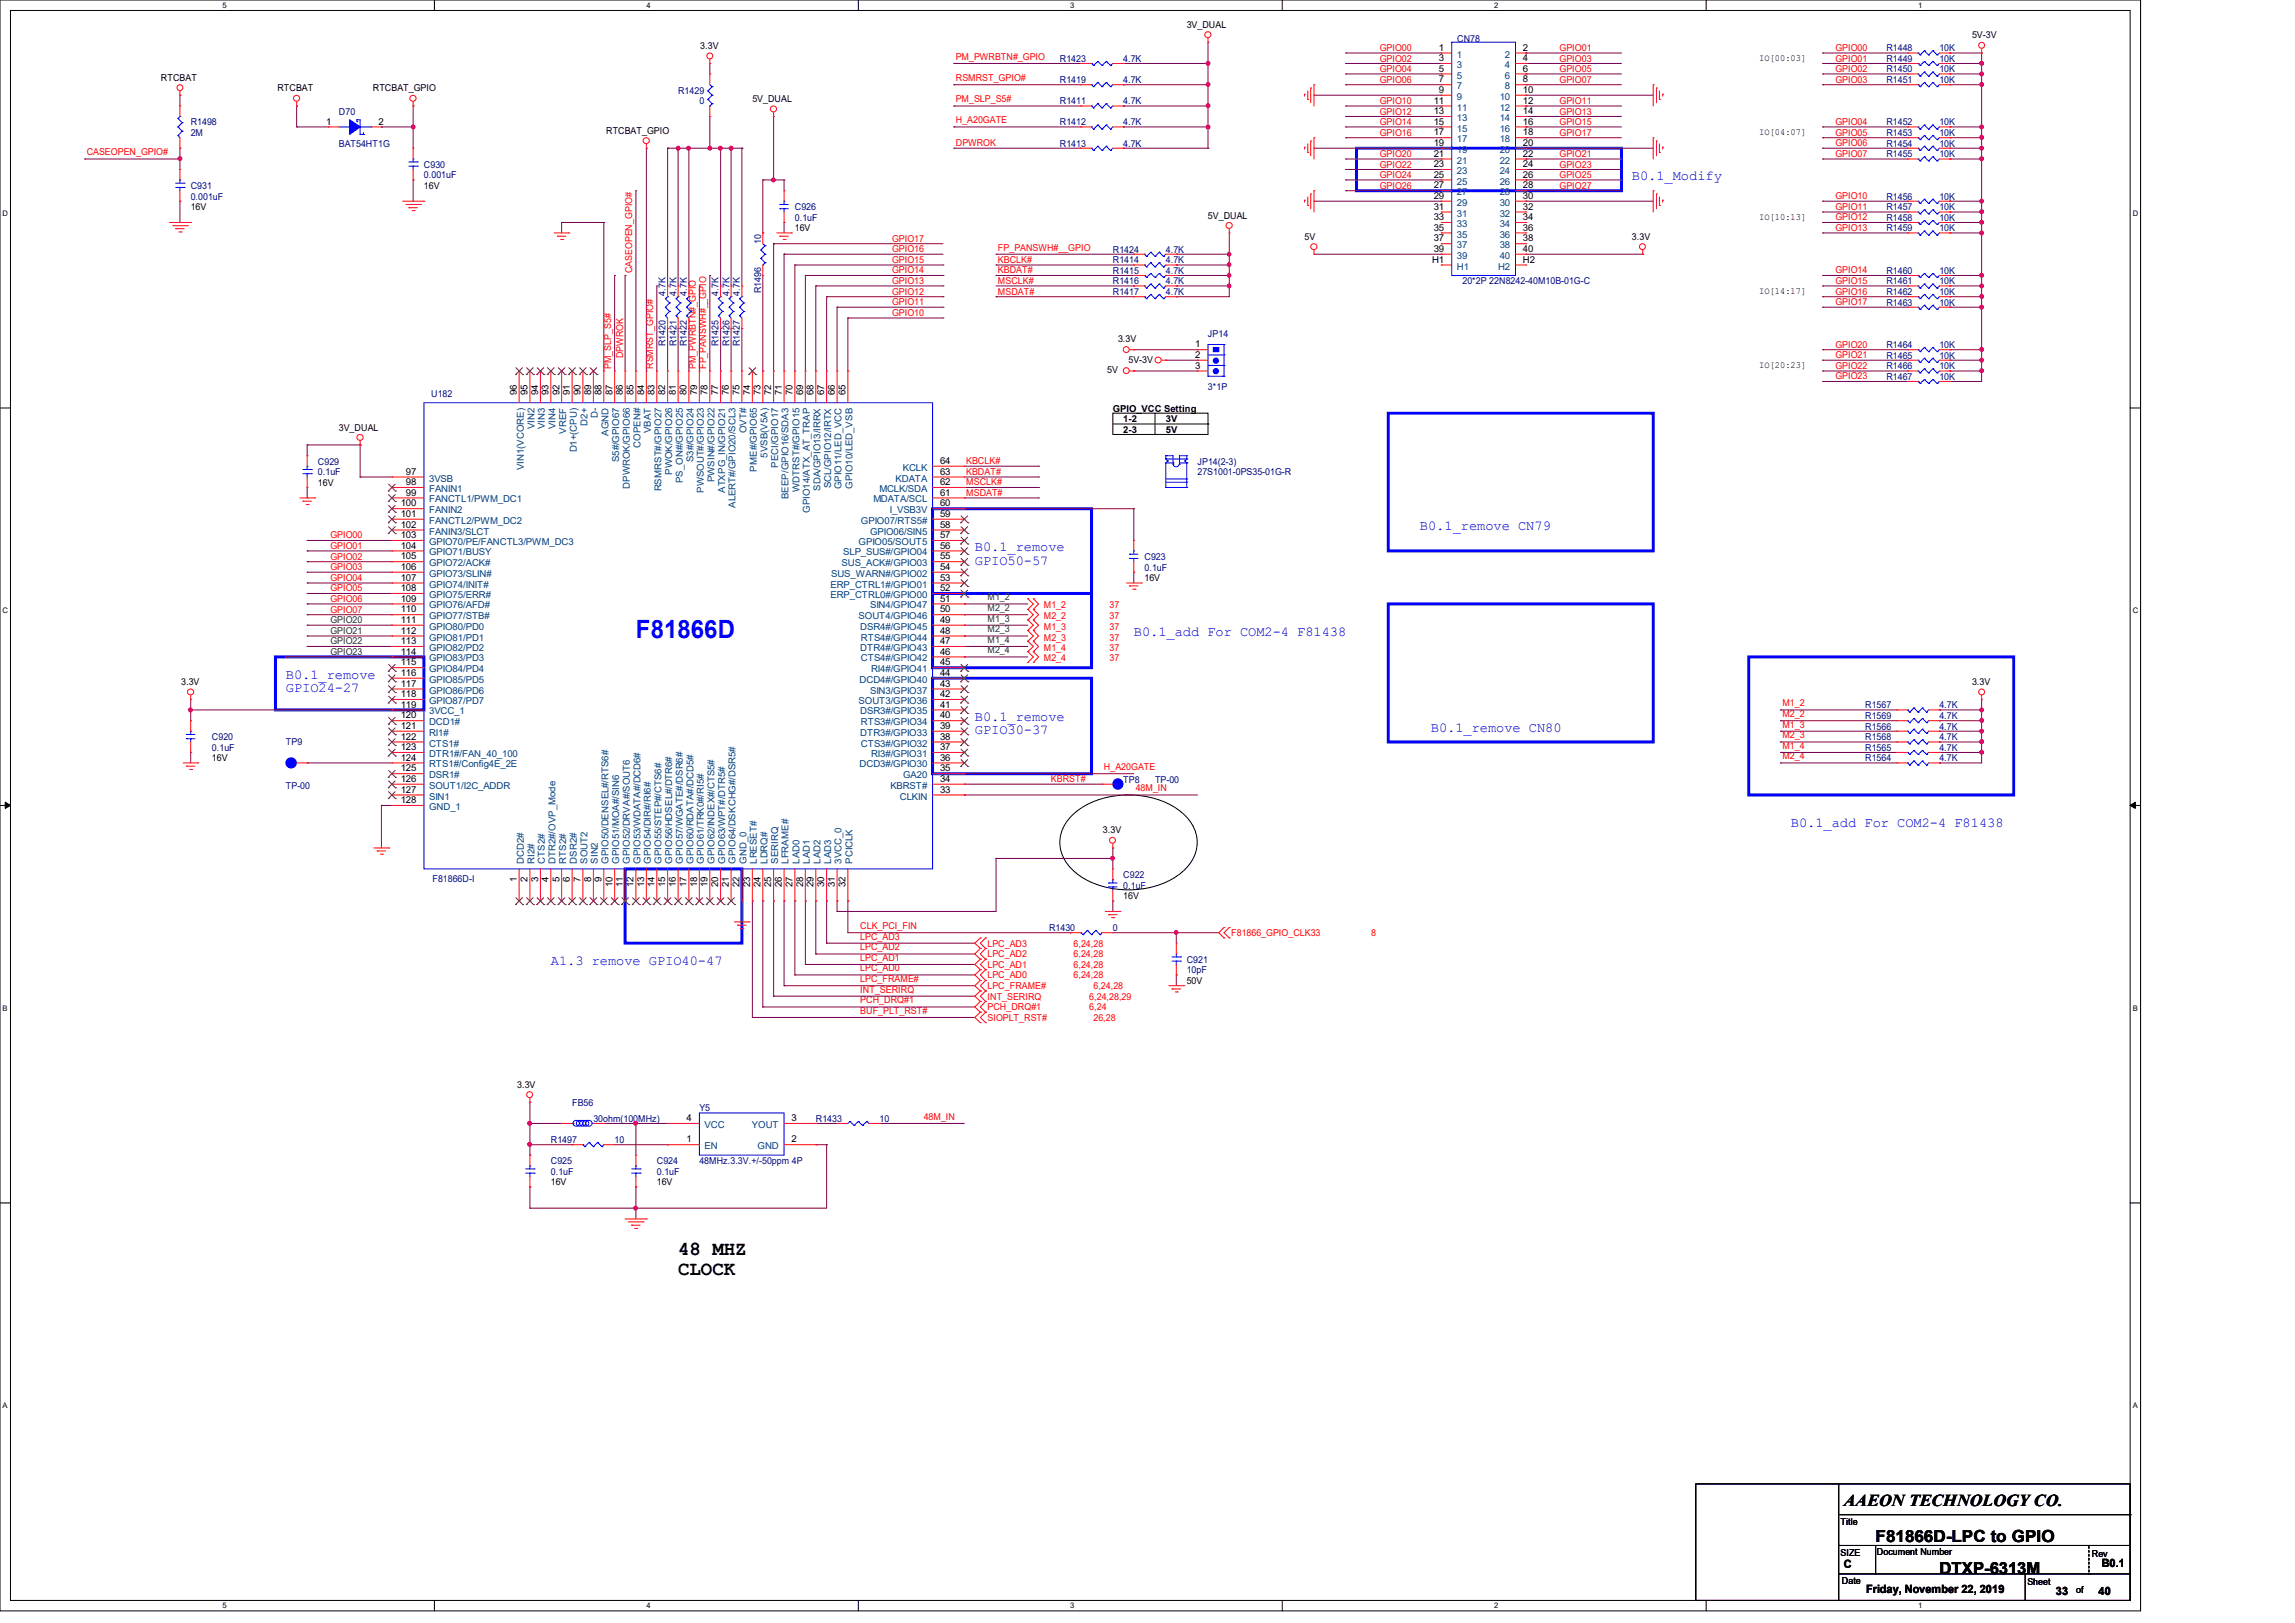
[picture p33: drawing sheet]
<svg xmlns="http://www.w3.org/2000/svg" width="297mm" height="210mm" viewBox="0 0 297 210" stroke-linecap="round" stroke-linejoin="round" font-family="sans-serif">
<defs><g id="words">
<text font-size="3.3" fill="#00f" x="82.3" y="82.6">F81866D</text>
<g font-size="2.6">
<text x="87.8" y="162.4">48 MHZ</text>
<text x="87.8" y="165">CLOCK</text>
</g>
<g font-size="2.2">
<text x="238.6" y="194.8">AAEON TECHNOLOGY CO.</text>
<text x="242.7" y="199.5">F81866D-LPC to GPIO</text>
<text x="251" y="203.6">DTXP-6313M</text>
</g>
<g font-size="1.8" fill="#00f">
<text x="211.2" y="23.3">B0.1_Modify</text>
<text x="126.2" y="71.3">B0.1_remove</text>
<text x="183.8" y="68.6">B0.1_remove CN79</text>
<text x="126.2" y="73.1">GPIO50-57</text>
<text x="146.7" y="82.3">B0.1_add For COM2-4 F81438</text>
<text x="37" y="87.8">B0.1_remove</text>
<text x="37" y="89.6">GPIO24-27</text>
<text x="126.2" y="93.3">B0.1_remove</text>
<text x="126.2" y="95">GPIO30-37</text>
<text x="185.2" y="94.7">B0.1_remove CN80</text>
<text x="231.8" y="107">B0.1_add For COM2-4 F81438</text>
<text x="71.3" y="124.8">A1.3 remove GPIO40-47</text>
</g>
<g font-size="1.5">
<text x="238.6" y="202.9">C</text>
<text x="272" y="202.8">B0.1</text>
<text x="241.5" y="206.1">Friday, November 22, 2019</text>
<text x="266.1" y="206.4">33</text>
<text x="271.6" y="206.4">40</text>
</g>
<g font-size="1.2">
<text x="153.6" y="3.6">3V_DUAL</text>
<text x="255.2" y="5">5V-3V</text>
<text x="20.8" y="10.5">RTCBAT</text>
<text x="35.9" y="11.8">RTCBAT</text>
<text x="48.3" y="11.8">RTCBAT_GPIO</text>
<text x="90.6" y="6.3">3.3V</text>
<text x="186.2" y="6.6">1</text>
<text x="186.2" y="7.9">3</text>
<text x="186.2" y="9.3">5</text>
<text x="186.2" y="10.7">7</text>
<text x="197.1" y="6.6">2</text>
<text x="197.1" y="7.9">4</text>
<text x="197.1" y="9.3">6</text>
<text x="197.1" y="10.7">8</text>
<text x="227.7" y="7.9">IO[00:03]</text>
<text x="42.2" y="16.1">1</text>
<text x="49" y="16.1">2</text>
<text x="78.4" y="17.3">RTCBAT_GPIO</text>
<text x="97.4" y="13.2">5V_DUAL</text>
<text x="185.5" y="13.4">11</text>
<text x="185.5" y="14.8">13</text>
<text x="185.5" y="16.1">15</text>
<text x="185.5" y="17.5">17</text>
<text x="186.2" y="12">9</text>
<text x="197.1" y="12">10</text>
<text x="197.1" y="13.4">12</text>
<text x="197.1" y="14.8">14</text>
<text x="197.1" y="16.1">16</text>
<text x="197.1" y="17.5">18</text>
<text x="227.7" y="17.4">IO[04:07]</text>
<text x="185.5" y="18.9">19</text>
<text x="185.5" y="20.3">21</text>
<text x="185.5" y="21.6">23</text>
<text x="185.5" y="23">25</text>
<text x="197.1" y="18.9">20</text>
<text x="197.1" y="20.3">22</text>
<text x="197.1" y="21.6">24</text>
<text x="197.1" y="23">26</text>
<text x="24.7" y="27.2">16V</text>
<text x="54.9" y="24.4">16V</text>
<text x="102.9" y="29.9">16V</text>
<text x="156.3" y="28.3">5V_DUAL</text>
<text x="185.5" y="24.4">27</text>
<text x="185.5" y="25.7">29</text>
<text x="185.5" y="27.1">31</text>
<text x="185.5" y="28.5">33</text>
<text x="185.5" y="29.8">35</text>
<text x="197.1" y="24.4">28</text>
<text x="197.1" y="25.7">30</text>
<text x="197.1" y="27.1">32</text>
<text x="197.1" y="28.5">34</text>
<text x="197.1" y="29.8">36</text>
<text x="227.7" y="28.4">IO[10:13]</text>
<text x="168.8" y="31">5V</text>
<text x="185.3" y="34">H1</text>
<text x="185.5" y="31.2">37</text>
<text x="185.5" y="32.6">39</text>
<text x="197.1" y="31.2">38</text>
<text x="197.1" y="32.6">40</text>
<text x="197.1" y="34">H2</text>
<text x="211.2" y="31">3.3V</text>
<text x="227.7" y="38">IO[14:17]</text>
<text x="144.7" y="44.2">3.3V</text>
<text x="146" y="46.9">5V-3V</text>
<text x="154.7" y="45">1</text>
<text x="154.7" y="46.3">2</text>
<text x="154.7" y="47.7">3</text>
<text x="227.7" y="47.6">IO[20:23]</text>
<text x="66.9" y="51.1" transform="rotate(-90 66.9 51.1)">96</text>
<text x="68.3" y="51.1" transform="rotate(-90 68.3 51.1)">95</text>
<text x="69.6" y="51.1" transform="rotate(-90 69.6 51.1)">94</text>
<text x="71" y="51.1" transform="rotate(-90 71 51.1)">93</text>
<text x="72.4" y="51.1" transform="rotate(-90 72.4 51.1)">92</text>
<text x="73.7" y="51.1" transform="rotate(-90 73.7 51.1)">91</text>
<text x="75.1" y="51.1" transform="rotate(-90 75.1 51.1)">90</text>
<text x="76.5" y="51.1" transform="rotate(-90 76.5 51.1)">89</text>
<text x="77.9" y="51.1" transform="rotate(-90 77.9 51.1)">88</text>
<text x="79.2" y="51.1" transform="rotate(-90 79.2 51.1)">87</text>
<text x="80.6" y="51.1" transform="rotate(-90 80.6 51.1)">86</text>
<text x="82" y="51.1" transform="rotate(-90 82 51.1)">85</text>
<text x="83.4" y="51.1" transform="rotate(-90 83.4 51.1)">84</text>
<text x="84.7" y="51.1" transform="rotate(-90 84.7 51.1)">83</text>
<text x="86.1" y="51.1" transform="rotate(-90 86.1 51.1)">82</text>
<text x="87.5" y="51.1" transform="rotate(-90 87.5 51.1)">81</text>
<text x="88.9" y="51.1" transform="rotate(-90 88.9 51.1)">80</text>
<text x="90.2" y="51.1" transform="rotate(-90 90.2 51.1)">79</text>
<text x="91.6" y="51.1" transform="rotate(-90 91.6 51.1)">78</text>
<text x="93" y="51.1" transform="rotate(-90 93 51.1)">77</text>
<text x="94.3" y="51.1" transform="rotate(-90 94.3 51.1)">76</text>
<text x="95.7" y="51.1" transform="rotate(-90 95.7 51.1)">75</text>
<text x="97.1" y="51.1" transform="rotate(-90 97.1 51.1)">74</text>
<text x="98.4" y="51.1" transform="rotate(-90 98.4 51.1)">73</text>
<text x="99.8" y="51.1" transform="rotate(-90 99.8 51.1)">72</text>
<text x="101.2" y="51.1" transform="rotate(-90 101.2 51.1)">71</text>
<text x="102.6" y="51.1" transform="rotate(-90 102.6 51.1)">70</text>
<text x="103.9" y="51.1" transform="rotate(-90 103.9 51.1)">69</text>
<text x="105.3" y="51.1" transform="rotate(-90 105.3 51.1)">68</text>
<text x="106.7" y="51.1" transform="rotate(-90 106.7 51.1)">67</text>
<text x="108" y="51.1" transform="rotate(-90 108 51.1)">66</text>
<text x="109.4" y="51.1" transform="rotate(-90 109.4 51.1)">65</text>
<text x="143.3" y="48.3">5V</text>
<text x="144" y="53.3">GPIO_VCC Setting</text>
<text x="43.9" y="55.7">3V_DUAL</text>
<text x="145.4" y="54.6">1-2</text>
<text x="145.4" y="56">2-3</text>
<text x="150.9" y="54.6">3V</text>
<text x="150.9" y="56">5V</text>
<text x="41.1" y="62.9">16V</text>
<text x="51.9" y="65.5">100</text>
<text x="52.5" y="61.4">97</text>
<text x="52.5" y="62.8">98</text>
<text x="52.5" y="64.1">99</text>
<text x="121.7" y="65.5">60</text>
<text x="121.7" y="64.1">61</text>
<text x="121.7" y="62.8">62</text>
<text x="121.7" y="61.4">63</text>
<text x="121.7" y="60">64</text>
<text x="51.9" y="66.9">101</text>
<text x="51.9" y="68.3">102</text>
<text x="51.9" y="69.6">103</text>
<text x="51.9" y="71">104</text>
<text x="121.7" y="71">56</text>
<text x="121.7" y="69.6">57</text>
<text x="121.7" y="68.3">58</text>
<text x="121.7" y="66.9">59</text>
<text x="51.9" y="72.4">105</text>
<text x="51.9" y="73.7">106</text>
<text x="51.9" y="75.1">107</text>
<text x="51.9" y="76.5">108</text>
<text x="51.9" y="77.9">109</text>
<text x="121.7" y="77.9">51</text>
<text x="121.7" y="76.5">52</text>
<text x="121.7" y="75.1">53</text>
<text x="121.7" y="73.7">54</text>
<text x="121.7" y="72.4">55</text>
<text x="148.1" y="75.2">16V</text>
<text x="51.9" y="79.2">110</text>
<text x="51.9" y="80.6">111</text>
<text x="51.9" y="82">112</text>
<text x="51.9" y="83.4">113</text>
<text x="121.7" y="83.4">47</text>
<text x="121.7" y="82">48</text>
<text x="121.7" y="80.6">49</text>
<text x="121.7" y="79.2">50</text>
<text x="23.5" y="88.6">3.3V</text>
<text x="51.9" y="84.7">114</text>
<text x="51.9" y="86.1">115</text>
<text x="51.9" y="87.5">116</text>
<text x="51.9" y="88.9">117</text>
<text x="121.7" y="88.9">43</text>
<text x="121.7" y="87.5">44</text>
<text x="121.7" y="86.1">45</text>
<text x="121.7" y="84.7">46</text>
<text x="255.2" y="88.6">3.3V</text>
<text x="51.9" y="90.2">118</text>
<text x="51.9" y="91.6">119</text>
<text x="51.9" y="93">120</text>
<text x="51.9" y="94.3">121</text>
<text x="51.9" y="95.7">122</text>
<text x="121.7" y="95.7">38</text>
<text x="121.7" y="94.3">39</text>
<text x="121.7" y="93">40</text>
<text x="121.7" y="91.6">41</text>
<text x="121.7" y="90.2">42</text>
<text x="27.4" y="98.5">16V</text>
<text x="51.9" y="97.1">123</text>
<text x="51.9" y="98.4">124</text>
<text x="51.9" y="99.8">125</text>
<text x="51.9" y="101.2">126</text>
<text x="121.7" y="101.2">34</text>
<text x="121.7" y="99.8">35</text>
<text x="121.7" y="98.4">36</text>
<text x="121.7" y="97.1">37</text>
<text x="51.9" y="102.6">127</text>
<text x="51.9" y="103.9">128</text>
<text x="121.7" y="102.6">33</text>
<text x="142.7" y="107.8">3.3V</text>
<text x="66.9" y="114.1" transform="rotate(-90 66.9 114.1)">1</text>
<text x="68.3" y="114.1" transform="rotate(-90 68.3 114.1)">2</text>
<text x="69.6" y="114.1" transform="rotate(-90 69.6 114.1)">3</text>
<text x="71" y="114.1" transform="rotate(-90 71 114.1)">4</text>
<text x="72.4" y="114.1" transform="rotate(-90 72.4 114.1)">5</text>
<text x="73.7" y="114.1" transform="rotate(-90 73.7 114.1)">6</text>
<text x="75.1" y="114.1" transform="rotate(-90 75.1 114.1)">7</text>
<text x="76.5" y="114.1" transform="rotate(-90 76.5 114.1)">8</text>
<text x="77.9" y="114.1" transform="rotate(-90 77.9 114.1)">9</text>
<text x="79.2" y="114.8" transform="rotate(-90 79.2 114.8)">10</text>
<text x="80.6" y="114.8" transform="rotate(-90 80.6 114.8)">11</text>
<text x="82" y="114.8" transform="rotate(-90 82 114.8)">12</text>
<text x="83.4" y="114.8" transform="rotate(-90 83.4 114.8)">13</text>
<text x="84.7" y="114.8" transform="rotate(-90 84.7 114.8)">14</text>
<text x="86.1" y="114.8" transform="rotate(-90 86.1 114.8)">15</text>
<text x="87.5" y="114.8" transform="rotate(-90 87.5 114.8)">16</text>
<text x="88.9" y="114.8" transform="rotate(-90 88.9 114.8)">17</text>
<text x="90.2" y="114.8" transform="rotate(-90 90.2 114.8)">18</text>
<text x="91.6" y="114.8" transform="rotate(-90 91.6 114.8)">19</text>
<text x="93" y="114.8" transform="rotate(-90 93 114.8)">20</text>
<text x="94.3" y="114.8" transform="rotate(-90 94.3 114.8)">21</text>
<text x="95.7" y="114.8" transform="rotate(-90 95.7 114.8)">22</text>
<text x="97.1" y="114.8" transform="rotate(-90 97.1 114.8)">23</text>
<text x="98.4" y="114.8" transform="rotate(-90 98.4 114.8)">24</text>
<text x="99.8" y="114.8" transform="rotate(-90 99.8 114.8)">25</text>
<text x="101.2" y="114.8" transform="rotate(-90 101.2 114.8)">26</text>
<text x="102.6" y="114.8" transform="rotate(-90 102.6 114.8)">27</text>
<text x="103.9" y="114.8" transform="rotate(-90 103.9 114.8)">28</text>
<text x="105.3" y="114.8" transform="rotate(-90 105.3 114.8)">29</text>
<text x="106.7" y="114.8" transform="rotate(-90 106.7 114.8)">30</text>
<text x="108" y="114.8" transform="rotate(-90 108 114.8)">31</text>
<text x="109.4" y="114.8" transform="rotate(-90 109.4 114.8)">32</text>
<text x="145.4" y="116.3">16V</text>
<text x="153.6" y="127.3">50V</text>
<text x="66.9" y="140.8">3.3V</text>
<text x="88.9" y="145.1">4</text>
<text x="88.9" y="147.8">1</text>
<text x="102.4" y="145.1">3</text>
<text x="102.4" y="147.8">2</text>
<text x="71.3" y="153.4">16V</text>
<text x="85" y="153.4">16V</text>
<text x="238.2" y="197.4">Title</text>
<text x="238.2" y="201.4">SIZE</text>
<text x="242.9" y="201.3">Document Number</text>
<text x="270.7" y="201.5">Rev</text>
<text x="238.4" y="204.9">Date</text>
<text x="262.4" y="205.1">Sheet</text>
<text x="268.7" y="206.2">of</text>
</g>
<g font-size="1.2" fill="#000080">
<text x="188.6" y="5.4">CN78</text>
<text x="137.2" y="10.7">R1419</text>
<text x="137.2" y="8">R1423</text>
<text x="145.4" y="10.7">4.7K</text>
<text x="145.4" y="8">4.7K</text>
<text x="244.1" y="9.4">R1450</text>
<text x="244.1" y="6.6">R1448</text>
<text x="244.1" y="8">R1449</text>
<text x="244.1" y="10.7">R1451</text>
<text x="251" y="9.4">10K</text>
<text x="251" y="6.6">10K</text>
<text x="251" y="8">10K</text>
<text x="251" y="10.7">10K</text>
<text x="24.7" y="16.2">R1498</text>
<text x="24.7" y="17.6">2M</text>
<text x="43.9" y="14.9">D70</text>
<text x="87.8" y="12.1">R1429</text>
<text x="90.5" y="13.5">0</text>
<text x="137.2" y="13.5">R1411</text>
<text x="137.2" y="16.2">R1412</text>
<text x="145.4" y="13.5">4.7K</text>
<text x="145.4" y="16.2">4.7K</text>
<text x="244.1" y="17.6">R1453</text>
<text x="244.1" y="16.2">R1452</text>
<text x="251" y="17.6">10K</text>
<text x="251" y="16.2">10K</text>
<text x="43.9" y="19">BAT54HT1G</text>
<text x="54.9" y="21.7">C930</text>
<text x="54.9" y="23.1">0.001uF</text>
<text x="137.2" y="19">R1413</text>
<text x="145.4" y="19">4.7K</text>
<text x="244.1" y="20.3">R1455</text>
<text x="244.1" y="19">R1454</text>
<text x="251" y="20.3">10K</text>
<text x="251" y="19">10K</text>
<text x="24.7" y="24.4">C931</text>
<text x="24.7" y="25.8">0.001uF</text>
<text x="102.9" y="27.2">C926</text>
<text x="102.9" y="28.6">0.1uF</text>
<text x="244.1" y="29.9">R1459</text>
<text x="244.1" y="25.8">R1456</text>
<text x="244.1" y="28.6">R1458</text>
<text x="244.1" y="27.2">R1457</text>
<text x="251" y="29.9">10K</text>
<text x="251" y="25.8">10K</text>
<text x="251" y="28.6">10K</text>
<text x="251" y="27.2">10K</text>
<text x="98.5" y="31.5" transform="rotate(-90 98.5 31.5)">10</text>
<text x="144" y="34">R1414</text>
<text x="144" y="32.7">R1424</text>
<text x="144" y="35.4">R1415</text>
<text x="150.9" y="34">4.7K</text>
<text x="150.9" y="32.7">4.7K</text>
<text x="150.9" y="35.4">4.7K</text>
<text x="244.1" y="35.4">R1460</text>
<text x="251" y="35.4">10K</text>
<text x="86.1" y="38.3" transform="rotate(-90 86.1 38.3)">4.7K</text>
<text x="87.5" y="38.3" transform="rotate(-90 87.5 38.3)">4.7K</text>
<text x="88.9" y="38.3" transform="rotate(-90 88.9 38.3)">4.7K</text>
<text x="93" y="38.3" transform="rotate(-90 93 38.3)">4.7K</text>
<text x="94.4" y="38.3" transform="rotate(-90 94.4 38.3)">4.7K</text>
<text x="95.8" y="38.3" transform="rotate(-90 95.8 38.3)">4.7K</text>
<text x="98.5" y="38" transform="rotate(-90 98.5 38)">R1496</text>
<text x="144" y="36.8">R1416</text>
<text x="144" y="38.1">R1417</text>
<text x="150.9" y="36.8">4.7K</text>
<text x="150.9" y="38.1">4.7K</text>
<text x="189.3" y="36.8">20*2P 22N8242-40M10B-01G-C</text>
<text x="244.1" y="38.1">R1462</text>
<text x="244.1" y="36.8">R1461</text>
<text x="244.1" y="39.5">R1463</text>
<text x="251" y="38.1">10K</text>
<text x="251" y="36.8">10K</text>
<text x="251" y="39.5">10K</text>
<text x="86.1" y="44.8" transform="rotate(-90 86.1 44.8)">R1420</text>
<text x="87.5" y="44.8" transform="rotate(-90 87.5 44.8)">R1421</text>
<text x="88.9" y="44.8" transform="rotate(-90 88.9 44.8)">R1422</text>
<text x="93" y="44.8" transform="rotate(-90 93 44.8)">R1425</text>
<text x="94.4" y="44.8" transform="rotate(-90 94.4 44.8)">R1426</text>
<text x="95.8" y="44.8" transform="rotate(-90 95.8 44.8)">R1427</text>
<text x="156.3" y="43.6">JP14</text>
<text x="244.1" y="45">R1464</text>
<text x="244.1" y="47.8">R1466</text>
<text x="244.1" y="46.4">R1465</text>
<text x="251" y="45">10K</text>
<text x="251" y="47.8">10K</text>
<text x="251" y="46.4">10K</text>
<text x="55.8" y="51.3">U182</text>
<text x="156.3" y="50.5">3*1P</text>
<text x="244.1" y="49.1">R1467</text>
<text x="251" y="49.1">10K</text>
<text x="41.1" y="60.1">C929</text>
<text x="41.1" y="61.5">0.1uF</text>
<text x="155" y="60.1">JP14(2-3)</text>
<text x="155" y="61.5">27S1001-0PS35-01G-R</text>
<text x="148.1" y="72.4">C923</text>
<text x="148.1" y="73.8">0.1uF</text>
<text x="27.4" y="95.8">C920</text>
<text x="241.4" y="94.4">R1566</text>
<text x="241.4" y="91.7">R1567</text>
<text x="241.4" y="95.8">R1568</text>
<text x="241.4" y="93">R1569</text>
<text x="251" y="94.4">4.7K</text>
<text x="251" y="91.7">4.7K</text>
<text x="251" y="95.8">4.7K</text>
<text x="251" y="93">4.7K</text>
<text x="27.4" y="97.2">0.1uF</text>
<text x="37" y="96.4">TP9</text>
<text x="145.4" y="101.3">TP8</text>
<text x="149.5" y="101.3">TP-00</text>
<text x="241.4" y="98.5">R1564</text>
<text x="241.4" y="97.2">R1565</text>
<text x="251" y="98.5">4.7K</text>
<text x="251" y="97.2">4.7K</text>
<text x="37" y="102.1">TP-00</text>
<text x="145.4" y="113.6">C922</text>
<text x="56" y="114.1">F81866D-I</text>
<text x="145.4" y="115">0.1uF</text>
<text x="135.8" y="120.4">R1430</text>
<text x="144" y="120.4">0</text>
<text x="153.6" y="124.6">C921</text>
<text x="153.6" y="125.9">10pF</text>
<text x="74" y="143.1">FB56</text>
<text x="90.5" y="143.8">Y5</text>
<text x="71.3" y="147.9">R1497</text>
<text x="76.8" y="145.2">30ohm(100MHz)</text>
<text x="79.5" y="147.9">10</text>
<text x="105.6" y="145.2">R1433</text>
<text x="113.8" y="145.2">10</text>
<text x="71.3" y="150.6">C925</text>
<text x="71.3" y="152">0.1uF</text>
<text x="85" y="150.6">C924</text>
<text x="85" y="152">0.1uF</text>
<text x="90.5" y="150.6">48MHz.3.3V.+/-50ppm 4P</text>
</g>
<g font-size="1.2" fill="#f00">
<text x="123.7" y="10.5">RSMRST_GPIO#</text>
<text x="123.7" y="7.7">PM_PWRBTN#_GPIO</text>
<text x="178.6" y="6.6">GPIO00</text>
<text x="178.6" y="8">GPIO02</text>
<text x="178.6" y="10.7">GPIO06</text>
<text x="178.6" y="9.3">GPIO04</text>
<text x="201.8" y="6.6">GPIO01</text>
<text x="201.8" y="8">GPIO03</text>
<text x="201.8" y="9.3">GPIO05</text>
<text x="201.8" y="10.7">GPIO07</text>
<text x="237.5" y="6.6">GPIO00</text>
<text x="237.5" y="8">GPIO01</text>
<text x="237.5" y="9.3">GPIO02</text>
<text x="237.5" y="10.7">GPIO03</text>
<text x="123.7" y="13.3">PM_SLP_S5#</text>
<text x="123.7" y="16">H_A20GATE</text>
<text x="178.6" y="13.5">GPIO10</text>
<text x="178.6" y="14.8">GPIO12</text>
<text x="178.6" y="16.2">GPIO14</text>
<text x="178.6" y="17.6">GPIO16</text>
<text x="201.8" y="14.8">GPIO13</text>
<text x="201.8" y="13.5">GPIO11</text>
<text x="201.8" y="16.2">GPIO15</text>
<text x="201.8" y="17.6">GPIO17</text>
<text x="237.5" y="17.6">GPIO05</text>
<text x="237.5" y="16.2">GPIO04</text>
<text x="11.2" y="20.1">CASEOPEN_GPIO#</text>
<text x="123.7" y="18.9">DPWROK</text>
<text x="178.6" y="20.3">GPIO20</text>
<text x="178.6" y="21.7">GPIO22</text>
<text x="178.6" y="23">GPIO24</text>
<text x="201.8" y="20.3">GPIO21</text>
<text x="201.8" y="21.7">GPIO23</text>
<text x="201.8" y="23">GPIO25</text>
<text x="237.5" y="20.3">GPIO07</text>
<text x="237.5" y="18.9">GPIO06</text>
<text x="178.6" y="24.4">GPIO26</text>
<text x="201.8" y="24.4">GPIO27</text>
<text x="237.5" y="29.9">GPIO13</text>
<text x="237.5" y="25.8">GPIO10</text>
<text x="237.5" y="27.2">GPIO11</text>
<text x="237.5" y="28.5">GPIO12</text>
<text x="81.8" y="35.4" transform="rotate(-90 81.8 35.4)">CASEOPEN_GPIO#</text>
<text x="115.4" y="35.4">GPIO14</text>
<text x="115.4" y="34">GPIO15</text>
<text x="115.4" y="31.3">GPIO17</text>
<text x="115.4" y="32.6">GPIO16</text>
<text x="129.2" y="35.4">KBDAT#</text>
<text x="129.2" y="34">KBCLK#</text>
<text x="129.2" y="32.4">FP_PANSWH#__GPIO</text>
<text x="237.5" y="35.4">GPIO14</text>
<text x="115.4" y="40.9">GPIO10</text>
<text x="115.4" y="39.5">GPIO11</text>
<text x="115.4" y="38.1">GPIO12</text>
<text x="115.4" y="36.7">GPIO13</text>
<text x="129.2" y="36.7">MSCLK#</text>
<text x="129.2" y="38.1">MSDAT#</text>
<text x="237.5" y="36.7">GPIO15</text>
<text x="237.5" y="38.1">GPIO16</text>
<text x="237.5" y="39.5">GPIO17</text>
<text x="79.1" y="47.8" transform="rotate(-90 79.1 47.8)">PM_SLP_S5#</text>
<text x="80.6" y="46.4" transform="rotate(-90 80.6 46.4)">DPWROK</text>
<text x="84.5" y="47.8" transform="rotate(-90 84.5 47.8)">RSMRST_GPIO#</text>
<text x="90" y="47.8" transform="rotate(-90 90 47.8)">PM_PWRBTN#_GPIO</text>
<text x="91.4" y="47.8" transform="rotate(-90 91.4 47.8)">FP_PANSWH#__GPIO</text>
<text x="237.5" y="47.8">GPIO22</text>
<text x="237.5" y="46.4">GPIO21</text>
<text x="237.5" y="45">GPIO20</text>
<text x="237.5" y="49.1">GPIO23</text>
<text x="125" y="60.1">KBCLK#</text>
<text x="125" y="61.5">KBDAT#</text>
<text x="125" y="62.8">MSCLK#</text>
<text x="125" y="64.2">MSDAT#</text>
<text x="42.8" y="71">GPIO01</text>
<text x="42.8" y="69.7">GPIO00</text>
<text x="42.8" y="72.4">GPIO02</text>
<text x="42.8" y="73.8">GPIO03</text>
<text x="42.8" y="75.2">GPIO04</text>
<text x="42.8" y="76.5">GPIO05</text>
<text x="42.8" y="77.9">GPIO06</text>
<text x="42.8" y="79.3">GPIO07</text>
<text x="135.1" y="78.7">M1_2</text>
<text x="135.1" y="80.1">M2_2</text>
<text x="135.1" y="81.5">M1_3</text>
<text x="135.1" y="82.9">M2_3</text>
<text x="143.6" y="78.7">37</text>
<text x="143.6" y="80.1">37</text>
<text x="143.6" y="81.5">37</text>
<text x="143.6" y="82.9">37</text>
<text x="135.1" y="84.2">M1_4</text>
<text x="135.1" y="85.6">M2_4</text>
<text x="143.6" y="84.2">37</text>
<text x="143.6" y="85.6">37</text>
<text x="230.7" y="94.1">M1_3</text>
<text x="230.7" y="95.5">M2_3</text>
<text x="230.7" y="92.8">M2_2</text>
<text x="230.7" y="91.4">M1_2</text>
<text x="136" y="101.2">KBRST#</text>
<text x="142.9" y="99.7">H_A20GATE</text>
<text x="230.7" y="98.3">M2_4</text>
<text x="230.7" y="96.9">M1_4</text>
<text x="147" y="102.4">48M_IN</text>
<text x="111.3" y="125.7">LPC_AD0</text>
<text x="111.3" y="121.6">LPC_AD3</text>
<text x="111.3" y="123">LPC_AD2</text>
<text x="111.3" y="124.3">LPC_AD1</text>
<text x="111.3" y="120.2">CLK_PCI_FIN</text>
<text x="127.8" y="122.5">LPC_AD3</text>
<text x="127.8" y="123.9">LPC_AD2</text>
<text x="127.8" y="125.3">LPC_AD1</text>
<text x="138.9" y="122.5">6,24,28</text>
<text x="138.9" y="123.9">6,24,28</text>
<text x="138.9" y="125.3">6,24,28</text>
<text x="159.3" y="121.2">F81866_GPIO_CLK33</text>
<text x="177.5" y="121.2">8</text>
<text x="111.3" y="131.2">BUF_PLT_RST#</text>
<text x="111.3" y="127.1">LPC_FRAME#</text>
<text x="111.3" y="129.8">PCH_DRQ#1</text>
<text x="111.3" y="128.4">INT_SERIRQ</text>
<text x="127.8" y="126.6">LPC_AD0</text>
<text x="127.8" y="129.4">INT_SERIRQ</text>
<text x="127.8" y="130.7">PCH_DRQ#1</text>
<text x="127.8" y="128">LPC_FRAME#</text>
<text x="138.9" y="126.6">6,24,28</text>
<text x="141" y="129.4">6,24,28,29</text>
<text x="141" y="130.7">6,24</text>
<text x="141.5" y="128">6,24,28</text>
<text x="127.8" y="132.1">SIOPLT_RST#</text>
<text x="141.5" y="132.1">26,28</text>
<text x="119.5" y="144.9">48M_IN</text>
</g>
<g font-size="1.2" fill="#004080">
<text x="188.5" y="7.5">1</text>
<text x="188.5" y="8.8">3</text>
<text x="188.5" y="10.2">5</text>
<text x="188.5" y="11.6">7</text>
<text x="194.8" y="7.5">2</text>
<text x="194.8" y="8.8">4</text>
<text x="194.8" y="10.2">6</text>
<text x="194.8" y="11.6">8</text>
<text x="188.5" y="12.9">9</text>
<text x="188.5" y="14.3">11</text>
<text x="188.5" y="15.7">13</text>
<text x="188.5" y="17">15</text>
<text x="194.1" y="12.9">10</text>
<text x="194.1" y="14.3">12</text>
<text x="194.1" y="15.7">14</text>
<text x="194.1" y="17">16</text>
<text x="188.5" y="18.4">17</text>
<text x="188.5" y="19.8">19</text>
<text x="188.5" y="21.2">21</text>
<text x="188.5" y="22.5">23</text>
<text x="188.5" y="23.9">25</text>
<text x="194.1" y="18.4">18</text>
<text x="194.1" y="19.8">20</text>
<text x="194.1" y="21.2">22</text>
<text x="194.1" y="22.5">24</text>
<text x="194.1" y="23.9">26</text>
<text x="188.5" y="25.3">27</text>
<text x="188.5" y="26.6">29</text>
<text x="188.5" y="28">31</text>
<text x="188.5" y="29.4">33</text>
<text x="194.1" y="25.3">28</text>
<text x="194.1" y="26.6">30</text>
<text x="194.1" y="28">32</text>
<text x="194.1" y="29.4">34</text>
<text x="188.5" y="30.7">35</text>
<text x="188.5" y="32.1">37</text>
<text x="188.5" y="33.5">39</text>
<text x="188.5" y="34.9">H1</text>
<text x="193.9" y="34.9">H2</text>
<text x="194.1" y="30.7">36</text>
<text x="194.1" y="32.1">38</text>
<text x="194.1" y="33.5">40</text>
<text x="69.2" y="55.5" transform="rotate(-90 69.2 55.5)">VIN2</text>
<text x="70.5" y="55.5" transform="rotate(-90 70.5 55.5)">VIN3</text>
<text x="71.9" y="55.5" transform="rotate(-90 71.9 55.5)">VIN4</text>
<text x="73.3" y="56.1" transform="rotate(-90 73.3 56.1)">VREF</text>
<text x="74.6" y="58.5" transform="rotate(-90 74.6 58.5)">D1+(CPU)</text>
<text x="76" y="55.1" transform="rotate(-90 76 55.1)">D2+</text>
<text x="77.4" y="54.1" transform="rotate(-90 77.4 54.1)">D-</text>
<text x="78.7" y="56.4" transform="rotate(-90 78.7 56.4)">AGND</text>
<text x="80.1" y="59.8" transform="rotate(-90 80.1 59.8)">S5#/GPIO67</text>
<text x="82.9" y="57.9" transform="rotate(-90 82.9 57.9)">COPEN#</text>
<text x="84.2" y="56.1" transform="rotate(-90 84.2 56.1)">VBAT</text>
<text x="89.7" y="59.8" transform="rotate(-90 89.7 59.8)">S3#/GPIO24</text>
<text x="96.6" y="56" transform="rotate(-90 96.6 56)">OVT#</text>
<text x="99.3" y="59.2" transform="rotate(-90 99.3 59.2)">5VSB(V5A)</text>
<text x="55.5" y="62.3">3VSB</text>
<text x="55.5" y="63.7">FANIN1</text>
<text x="55.5" y="65">FANCTL1/PWM_DC1</text>
<text x="67.8" y="60.8" transform="rotate(-90 67.8 60.8)">VIN1(VCORE)</text>
<text x="81.5" y="63.2" transform="rotate(-90 81.5 63.2)">DPWROK/GPIO66</text>
<text x="85.6" y="63.6" transform="rotate(-90 85.6 63.6)">RSMRST#/GPIO27</text>
<text x="87" y="61.5" transform="rotate(-90 87 61.5)">PWOK/GPIO26</text>
<text x="88.3" y="62.5" transform="rotate(-90 88.3 62.5)">PS_ON#/GPIO25</text>
<text x="91.1" y="63.8" transform="rotate(-90 91.1 63.8)">PWSOUT#/GPIO23</text>
<text x="92.5" y="62.4" transform="rotate(-90 92.5 62.4)">PWSIN#/GPIO22</text>
<text x="93.9" y="63.8" transform="rotate(-90 93.9 63.8)">ATXPG_IN/GPIO21</text>
<text x="95.2" y="65.7" transform="rotate(-90 95.2 65.7)">ALERT#/GPIO20/SCL3</text>
<text x="98" y="61" transform="rotate(-90 98 61)">PME#/GPIO65</text>
<text x="100.7" y="60.5" transform="rotate(-90 100.7 60.5)">PECI/GPIO17</text>
<text x="102.1" y="64.6" transform="rotate(-90 102.1 64.6)">BEEP/GPIO16/SDA3</text>
<text x="103.5" y="63.6" transform="rotate(-90 103.5 63.6)">WDTRST#/GPIO15</text>
<text x="106.2" y="63.5" transform="rotate(-90 106.2 63.5)">SDA/GPIO13/IRRX</text>
<text x="107.6" y="63.2" transform="rotate(-90 107.6 63.2)">SCL/GPIO12/IRTX</text>
<text x="108.9" y="63.3" transform="rotate(-90 108.9 63.3)">GPIO11/LED_VCC</text>
<text x="110.3" y="63.2" transform="rotate(-90 110.3 63.2)">GPIO10/LED_VSB</text>
<text x="113" y="65">MDATA/SCL</text>
<text x="113.8" y="63.7">MCLK/SDA</text>
<text x="115.9" y="62.3">KDATA</text>
<text x="116.8" y="60.9">KCLK</text>
<text x="55.5" y="66.4">FANIN2</text>
<text x="55.5" y="67.8">FANCTL2/PWM_DC2</text>
<text x="55.5" y="69.2">FANIN3/SLCT</text>
<text x="55.5" y="70.5">GPIO70/PE/FANCTL3/PWM_DC3</text>
<text x="55.5" y="71.9">GPIO71/BUSY</text>
<text x="104.8" y="66.4" transform="rotate(-90 104.8 66.4)">GPIO14/ATX_AT_TRAP</text>
<text x="109.1" y="71.9">SLP_SUS#/GPIO04</text>
<text x="111.1" y="70.5">GPIO05/SOUT5</text>
<text x="111.4" y="67.8">GPIO07/RTS5#</text>
<text x="112.6" y="69.2">GPIO06/SIN5</text>
<text x="115.1" y="66.4">I_VSB3V</text>
<text x="55.5" y="73.3">GPIO72/ACK#</text>
<text x="55.5" y="74.6">GPIO73/SLIN#</text>
<text x="55.5" y="76">GPIO74/INIT#</text>
<text x="55.5" y="77.4">GPIO75/ERR#</text>
<text x="107.5" y="77.4">ERP_CTRL0#/GPIO00</text>
<text x="107.5" y="76">ERP_CTRL1#/GPIO01</text>
<text x="107.6" y="74.6">SUS_WARN#/GPIO02</text>
<text x="108.9" y="73.3">SUS_ACK#/GPIO03</text>
<text x="55.5" y="78.7">GPIO76/AFD#</text>
<text x="55.5" y="80.1">GPIO77/STB#</text>
<text x="55.5" y="81.5">GPIO80/PD0</text>
<text x="55.5" y="82.9">GPIO81/PD1</text>
<text x="111.1" y="80.1">SOUT4/GPIO46</text>
<text x="111.3" y="81.5">DSR4#/GPIO45</text>
<text x="111.4" y="82.9">RTS4#/GPIO44</text>
<text x="112.6" y="78.7">SIN4/GPIO47</text>
<text x="55.5" y="84.2">GPIO82/PD2</text>
<text x="55.5" y="85.6">GPIO83/PD3</text>
<text x="55.5" y="87">GPIO84/PD4</text>
<text x="55.5" y="88.3">GPIO85/PD5</text>
<text x="55.5" y="89.7">GPIO86/PD6</text>
<text x="111.2" y="88.3">DCD4#/GPIO40</text>
<text x="111.3" y="84.2">DTR4#/GPIO43</text>
<text x="111.4" y="85.6">CTS4#/GPIO42</text>
<text x="112.6" y="89.7">SIN3/GPIO37</text>
<text x="112.7" y="87">RI4#/GPIO41</text>
<text x="55.5" y="91.1">GPIO87/PD7</text>
<text x="55.5" y="92.5">3VCC_1</text>
<text x="55.5" y="93.9">DCD1#</text>
<text x="55.5" y="95.2">RI1#</text>
<text x="111.1" y="91.1">SOUT3/GPIO36</text>
<text x="111.3" y="95.2">DTR3#/GPIO33</text>
<text x="111.3" y="92.5">DSR3#/GPIO35</text>
<text x="111.4" y="93.9">RTS3#/GPIO34</text>
<text x="55.5" y="96.6">CTS1#</text>
<text x="55.5" y="98">DTR1#/FAN_40_100</text>
<text x="55.5" y="99.3">RTS1#/Config4E_2E</text>
<text x="55.5" y="100.7">DSR1#</text>
<text x="111.2" y="99.3">DCD3#/GPIO30</text>
<text x="111.4" y="96.6">CTS3#/GPIO32</text>
<text x="112.7" y="98">RI3#/GPIO31</text>
<text x="116.9" y="100.7">GA20</text>
<text x="55.5" y="102.1">SOUT1/I2C_ADDR</text>
<text x="55.5" y="103.5">SIN1</text>
<text x="55.5" y="104.8">GND_1</text>
<text x="115.2" y="102.1">KBRST#</text>
<text x="116.5" y="103.5">CLKIN</text>
<text x="67.8" y="111.8" transform="rotate(-90 67.8 111.8)">DCD2#</text>
<text x="69.2" y="111.8" transform="rotate(-90 69.2 111.8)">RI2#</text>
<text x="70.5" y="111.8" transform="rotate(-90 70.5 111.8)">CTS2#</text>
<text x="71.9" y="111.8" transform="rotate(-90 71.9 111.8)">DTR2#/OVP_Mode</text>
<text x="73.3" y="111.8" transform="rotate(-90 73.3 111.8)">RTS2#</text>
<text x="74.6" y="111.8" transform="rotate(-90 74.6 111.8)">DSR2#</text>
<text x="76" y="111.8" transform="rotate(-90 76 111.8)">SOUT2</text>
<text x="77.4" y="111.8" transform="rotate(-90 77.4 111.8)">SIN2</text>
<text x="78.7" y="111.8" transform="rotate(-90 78.7 111.8)">GPIO50/DENSEL#/RTS6#</text>
<text x="80.1" y="111.8" transform="rotate(-90 80.1 111.8)">GPIO51/MOA#/SIN6</text>
<text x="81.5" y="111.8" transform="rotate(-90 81.5 111.8)">GPIO52/DRVA#/SOUT6</text>
<text x="82.9" y="111.8" transform="rotate(-90 82.9 111.8)">GPIO53/WDATA#/DCD6#</text>
<text x="84.2" y="111.8" transform="rotate(-90 84.2 111.8)">GPIO54/DIR#/RI6#</text>
<text x="85.6" y="111.8" transform="rotate(-90 85.6 111.8)">GPIO55/STEP#/CTS6#</text>
<text x="87" y="111.8" transform="rotate(-90 87 111.8)">GPIO56/HDSEL#/DTR6#</text>
<text x="88.3" y="111.8" transform="rotate(-90 88.3 111.8)">GPIO57/WGATE#/DSR6#</text>
<text x="89.7" y="111.8" transform="rotate(-90 89.7 111.8)">GPIO60/RDATA#/DCD5#</text>
<text x="91.1" y="111.8" transform="rotate(-90 91.1 111.8)">GPIO61/TRK0#/RI5#</text>
<text x="92.5" y="111.8" transform="rotate(-90 92.5 111.8)">GPIO62/INDEX#/CTS5#</text>
<text x="93.9" y="111.8" transform="rotate(-90 93.9 111.8)">GPIO63/WPT#/DTR5#</text>
<text x="95.2" y="111.8" transform="rotate(-90 95.2 111.8)">GPIO64/DSKCHG#/DSR5#</text>
<text x="96.6" y="111.8" transform="rotate(-90 96.6 111.8)">GND_0</text>
<text x="98" y="111.8" transform="rotate(-90 98 111.8)">LRESET#</text>
<text x="99.3" y="111.8" transform="rotate(-90 99.3 111.8)">LDRQ#</text>
<text x="100.7" y="111.8" transform="rotate(-90 100.7 111.8)">SERIRQ</text>
<text x="102.1" y="111.8" transform="rotate(-90 102.1 111.8)">LFRAME#</text>
<text x="103.5" y="111.8" transform="rotate(-90 103.5 111.8)">LAD0</text>
<text x="104.8" y="111.8" transform="rotate(-90 104.8 111.8)">LAD1</text>
<text x="106.2" y="111.8" transform="rotate(-90 106.2 111.8)">LAD2</text>
<text x="107.6" y="111.8" transform="rotate(-90 107.6 111.8)">LAD3</text>
<text x="108.9" y="111.8" transform="rotate(-90 108.9 111.8)">3VCC_0</text>
<text x="110.3" y="111.8" transform="rotate(-90 110.3 111.8)">PCICLK</text>
<text x="91.2" y="146">VCC</text>
<text x="91.2" y="148.7">EN</text>
<text x="97.3" y="146">YOUT</text>
<text x="98" y="148.7">GND</text>
</g>
<g font-size="1.2" fill="#008000">
<text x="127.8" y="77.7">M1_2</text>
<text x="42.8" y="83.4">GPIO22</text>
<text x="42.8" y="82">GPIO21</text>
<text x="42.8" y="80.6">GPIO20</text>
<text x="127.8" y="79.1">M2_2</text>
<text x="127.8" y="80.4">M1_3</text>
<text x="127.8" y="81.8">M2_3</text>
<text x="127.8" y="83.2">M1_4</text>
<text x="42.8" y="84.8">GPIO23</text>
<text x="127.8" y="84.5">M2_4</text>
</g>
<g font-size="1">
<text x="28.8" y="1">5</text>
<text x="83.7" y="1">4</text>
<text x="138.5" y="1">3</text>
<text x="193.4" y="1">2</text>
<text x="248.2" y="1">1</text>
<text x=".3" y="27.9">D</text>
<text x="276" y="27.9">D</text>
<text x=".3" y="79.4">C</text>
<text x="276" y="79.4">C</text>
<text x=".3" y="130.8">B</text>
<text x="276" y="130.8">B</text>
<text x=".3" y="182.2">A</text>
<text x="276" y="182.2">A</text>
<text x="28.8" y="208.1">5</text>
<text x="83.7" y="208.1">4</text>
<text x="138.5" y="208.1">3</text>
<text x="193.4" y="208.1">2</text>
<text x="248.2" y="208.1">1</text>
</g>
</g></defs>
<path d="M0 0h277v208.4h-277zM1.4 1.4h274.3v205.7h-274.3z" fill="none" stroke="#000" stroke-width=".13"/>
<g fill="#fff">
<path d="M28.8 .1h.5v1.1h-.5z"/>
<path d="M28.8 207.2h.5v1.1h-.5z"/>
</g>
<path d="M56.2 0v1.4M56.2 207.1v1.3" fill="none" stroke="#000" stroke-width=".13"/>
<g fill="#fff">
<path d="M83.7 .1h.5v1.1h-.5z"/>
<path d="M83.7 207.2h.5v1.1h-.5z"/>
</g>
<path d="M111.1 0v1.4M111.1 207.1v1.3" fill="none" stroke="#000" stroke-width=".13"/>
<g fill="#fff">
<path d="M138.5 .1h.6v1.1h-.6z"/>
<path d="M138.5 207.2h.6v1.1h-.6z"/>
</g>
<path d="M165.9 0v1.4M165.9 207.1v1.3" fill="none" stroke="#000" stroke-width=".13"/>
<g fill="#fff">
<path d="M193.4 .1h.5v1.1h-.5z"/>
<path d="M193.4 207.2h.5v1.1h-.5z"/>
</g>
<path d="M220.8 0v1.4M220.8 207.1v1.3" fill="none" stroke="#000" stroke-width=".13"/>
<g fill="#fff">
<path d="M248.2 .1h.6v1.1h-.6z"/>
<path d="M248.2 207.2h.6v1.1h-.6z"/>
<path d="M.3 27.1h.8v1.1h-.8z"/>
<path d="M276 27.1h.7v1.1h-.7z"/>
<path d="M.3 78.5h.8v1.1h-.8z"/>
<path d="M276 78.5h.7v1.1h-.7z"/>
</g>
<path d="M0 52.8h1.4M275.7 52.8h1.3" fill="none" stroke="#000" stroke-width=".13"/>
<g fill="#fff">
<path d="M.3 129.9h.7v1.1h-.7z"/>
<path d="M276 129.9h.6v1.1h-.6z"/>
</g>
<path d="M0 104.2h1.4M275.7 104.2h1.3" fill="none" stroke="#000" stroke-width=".13"/>
<path d="M.7 103.8l.7 .4-.7 .4zM275.7 104.2l.7-.4v.8z" fill="#000" stroke="#000" stroke-width=".13"/>
<g fill="#fff">
<path d="M.3 181.4h.7v1.1h-.7z"/>
<path d="M276 181.4h.6v1.1h-.6z"/>
</g>
<g fill="none" stroke="#000" stroke-width=".13">
<path d="M144 53.5h12.3v2.7h-12.3zM144 54.9h12.3M149.5 56.2h.1M149.5 53.5v2.7M156.3 54.9h.1M138.6 105.7a11 11 0 0 1 10-2.6 8.7 8.7 0 0 1 5.5 3.3 4.7 4.7 0 0 1-1.3 6.6 11.7 11.7 0 0 1-13.5 0 4.8 4.8 0 0 1-.7-7.3zM0 155.7h1.4M275.7 155.7h1.3M219.5 192h56.2v15.1h-56.2zM238 200h.1M238 200h37.7M238 192v15.1"/>
<path d="M238.1 196h37.6M242.7 200v3.7M275.7 196h.1M238 203.7h.1M238 207.1h.1M238 203.7h37.7M242.7 203.7h.1M262.1 207.1h.1M262.1 203.7v3.4"/>
</g>
<path d="M175.6 19.2h34.2v5.5h-34.2zM179.7 53.5h34.3v17.8h-34.3zM120.7 76.8h20.6v9.6h-20.6zM120.7 65.8h20.6v11h-20.6zM179.7 78.1h34.3v17.9h-34.3zM35.6 85h19.3v6.9h-19.3zM120.7 87.8h20.6v12.3h-20.6zM226.3 85h34.3v17.9h-34.3zM80.9 112.4h15.1v9.6h-15.1z" fill="none" stroke="#00f" stroke-width=".38"/>
<g fill="none" stroke="#800040" stroke-width=".13">
<path d="M23.3 19.2h.1M23.3 12.3h.1M23.3 12.3v1.4M23.3 19.2v2.7M38.4 13.7h.1M38.4 16.4h.1M38.4 16.4h4.1M38.4 13.7v2.7M49.4 16.4h.1M49.4 16.4h4.1M53.5 13.7h.1M53.5 16.4h.1"/>
<path d="M53.5 13.7v5.5M83.7 19.2h.1M83.7 19.2v28.8M86.4 19.2h.1M86.4 19.2h9.6M86.4 19.2v17.8M87.8 19.2h.1M87.8 19.2v17.8M89.2 19.2h.1M89.2 19.2v17.8M91.9 8.2h.1M91.9 19.2h.1"/>
<path d="M91.9 8.2v1.4M91.9 15.1v4.1M93.3 19.2h.1M93.3 19.2v17.8M94.6 19.2h.1M94.6 19.2v17.8M96 19.2h.1M96 19.2v17.8M100.1 15.1v8.2M123.4 13.7h.1M123.4 16.4h.1M123.4 19.2h.1"/>
<path d="M123.4 11h.1M123.4 8.2h.1M123.4 13.7h16.5M123.4 16.4h16.5M123.4 19.2h16.5M123.4 8.2h16.5M123.4 11h16.5M145.4 13.7h.1M145.4 16.4h.1M145.4 19.2h.1M145.4 11h.1M145.4 13.7h10.9"/>
<path d="M145.4 16.4h10.9M145.4 19.2h10.9M145.4 8.2h10.9M145.4 11h10.9M156.3 16.4h.1M156.3 8.2h.1M156.3 19.2h.1M156.3 11h.1M156.3 5.5v13.7M170.1 12.3h.1M170.1 19.2h.1M170.1 19.2h16.4"/>
<path d="M170.1 12.3h16.4M174.2 6.9h.1M174.2 8.2h.1M174.2 13.7h.1M174.2 15.1h.1M174.2 16.4h.1M174.2 17.8h.1M174.2 11h.1M174.2 9.6h.1M174.2 13.7h12.3M174.2 16.4h12.3M174.2 8.2h12.3"/>
<path d="M174.2 17.8h12.3M174.2 9.6h12.3M174.2 6.9h12.3M174.2 11h12.3M174.2 15.1h12.3M197.5 6.9h.1M197.5 8.2h.1M197.5 15.1h.1M197.5 13.7h.1M197.5 9.6h.1M197.5 12.3h.1M197.5 16.4h.1"/>
<path d="M197.5 17.8h.1M197.5 19.2h.1M197.5 11h.1M197.5 13.7h12.3M197.5 16.4h12.3M197.5 19.2h16.5M197.5 8.2h12.3M197.5 17.8h12.3M197.5 9.6h12.3M197.5 6.9h12.3M197.5 11h12.3M197.5 15.1h12.3"/>
<path d="M197.5 12.3h16.5M235.9 19.2h.1M235.9 17.8h.1M235.9 16.4h.1M235.9 6.9h.1M235.9 8.2h.1M235.9 9.6h.1M235.9 11h.1M235.9 16.4h11M235.9 19.2h11M235.9 8.2h11M235.9 17.8h11"/>
<path d="M235.9 9.6h11M235.9 6.9h11M235.9 11h11M252.3 8.2h.1M252.3 17.8h.1M252.3 19.2h.1M252.3 16.4h.1M252.3 9.6h.1M252.3 11h.1M252.3 6.9h.1M252.3 16.4h4.2M252.3 19.2h4.2"/>
<path d="M252.3 8.2h4.2M252.3 17.8h4.2M252.3 9.6h4.2M252.3 6.9h4.2M252.3 11h4.2M256.5 6.9h.1M256.5 16.4h.1M256.5 17.8h.1M256.5 19.2h.1M256.5 8.2h.1M256.5 9.6h.1M256.5 11h.1"/>
<path d="M256.5 6.9v42.5h-4.2M11 20.6h.1M11 20.6h12.3M23.3 26h.1M23.3 20.6h.1M23.3 26v2.8M53.5 23.3h.1M53.5 23.3v2.7M72.7 28.8h.1M72.7 28.8h5.4M72.7 28.8v1.3M78.1 28.8h.1"/>
<path d="M78.1 28.8v19.2M79.5 35.6h.1M79.5 35.6v12.4M80.9 35.6h.1M80.9 35.6v12.4M82.3 24.7h.1M82.3 24.7v23.3M85 37h.1M85 37v11M90.5 37h.1M90.5 37v11M91.9 35.6h.1"/>
<path d="M91.9 35.6v12.4M98.7 30.1h.1M98.7 23.3h.1M98.7 23.3v6.8M98.7 35.6v12.4M98.7 23.3h2.8M100.1 23.3h.1M100.1 31.5h.1M100.1 31.5v16.5M100.1 31.5h21.9M101.5 28.8h.1M101.5 23.3h.1"/>
<path d="M101.5 32.9h.1M101.5 23.3v1.4M101.5 28.8v1.3M101.5 32.9v15.1M101.5 32.9h20.5M102.9 34.3h.1M102.9 34.3v13.7M102.9 34.3h19.1M104.2 35.6h.1M104.2 35.6v12.4M104.2 35.6h17.8M105.6 37h.1"/>
<path d="M105.6 37v11M105.6 37h16.4M107 38.4h.1M107 38.4v9.6M107 38.4h15M108.3 39.8h.1M108.3 39.8v8.2M108.3 39.8h13.7M122 39.8h.1M122 38.4h.1M122 37h.1M122 35.6h.1"/>
<path d="M122 34.3h.1M128.9 35.6h.1M128.9 38.4h.1M128.9 34.3h.1M128.9 32.9h.1M128.9 35.6h17.8M128.9 37h17.8M128.9 38.4h17.8M128.9 34.3h17.8M128.9 32.9h17.8M146.7 37h.1M152.2 34.3h.1"/>
<path d="M152.2 35.6h.1M152.2 37h.1M152.2 38.4h.1M152.2 32.9h.1M152.2 35.6h6.9M152.2 37h6.9M152.2 34.3h6.9M152.2 32.9h6.9M159.1 32.9h.1M159.1 34.3h.1M159.1 35.6h.1M159.1 37h.1"/>
<path d="M159.1 30.1v8.3h-6.9M170.1 26h.1M170.1 32.9h16.4M170.1 26h16.4M174.2 20.6h.1M174.2 21.9h.1M174.2 24.7h.1M174.2 23.3h.1M174.2 23.3h12.3M174.2 20.6h12.3M174.2 21.9h12.3M174.2 24.7h12.3"/>
<path d="M186.5 32.9h.1M197.5 20.6h.1M197.5 21.9h.1M197.5 23.3h.1M197.5 24.7h.1M197.5 26h.1M197.5 23.3h12.3M197.5 32.9h15.1M197.5 20.6h12.3M197.5 26h16.5M197.5 21.9h12.3M197.5 24.7h12.3"/>
<path d="M212.6 32.9h.1M235.9 20.6h.1M235.9 35.6h.1M235.9 37h.1M235.9 38.4h.1M235.9 39.8h.1M235.9 30.1h.1M235.9 26h.1M235.9 27.4h.1M235.9 28.8h.1M235.9 28.8h11M235.9 35.6h11"/>
<path d="M235.9 37h11M235.9 38.4h11M235.9 39.8h11M235.9 30.1h11M235.9 20.6h11M235.9 26h11M235.9 27.4h11M252.3 30.1h.1M252.3 20.6h.1M252.3 35.6h.1M252.3 37h.1M252.3 38.4h.1"/>
<path d="M252.3 39.8h.1M252.3 26h.1M252.3 27.4h.1M252.3 28.8h.1M252.3 28.8h4.2M252.3 35.6h4.2M252.3 37h4.2M252.3 38.4h4.2M252.3 39.8h4.2M252.3 30.1h4.2M252.3 20.6h4.2M252.3 26h4.2"/>
<path d="M252.3 27.4h4.2M256.5 28.8h.1M256.5 20.6h.1M256.5 35.6h.1M256.5 37h.1M256.5 38.4h.1M256.5 39.8h.1M256.5 30.1h.1M256.5 26h.1M256.5 27.4h.1M39.8 57.6h.1M39.8 57.6v1.4"/>
<path d="M39.8 57.6h6.8M46.6 57.6h.1M46.6 57.6v4.1M86.4 42.5h.1M86.4 42.5v5.5M87.8 42.5h.1M87.8 42.5v5.5M89.2 42.5h.1M89.2 42.5v5.5M93.3 42.5h.1M93.3 42.5v5.5M94.6 42.5h.1"/>
<path d="M94.6 42.5v5.5M96 42.5h.1M96 42.5v5.5M98.7 48h.1M109.7 41.1h.1M109.7 41.1v6.9M109.7 41.1h12.3M122 41.1h.1M146.7 48h.1M146.7 45.3h.1M146.7 45.3h8.3M146.7 48h8.3"/>
<path d="M150.9 46.6h.1M150.9 46.6h4.1M235.9 49.4h.1M235.9 48h.1M235.9 46.6h.1M235.9 45.3h.1M235.9 49.4h11M235.9 45.3h11M235.9 48h11M235.9 46.6h11M252.3 49.4h.1M252.3 45.3h.1"/>
<path d="M252.3 46.6h.1M252.3 48h.1M252.3 45.3h4.2M252.3 48h4.2M252.3 46.6h4.2M256.5 45.3h.1M256.5 46.6h.1M256.5 48h.1M39.8 64.4h.1M39.8 71.3h.1M39.8 72.7h.1M39.8 74h.1"/>
<path d="M39.8 75.4h.1M39.8 76.8h.1M39.8 78.1h.1M39.8 79.5h.1M39.8 69.9h.1M39.8 63.1v1.3M39.8 71.3h10.9M39.8 72.7h10.9M39.8 74h10.9M39.8 75.4h10.9M39.8 76.8h10.9M39.8 78.1h10.9"/>
<path d="M39.8 79.5h10.9M39.8 69.9h10.9M46.6 61.7h.1M46.6 61.7h4.1M124.8 65.8h.1M124.8 78.1h.1M124.8 79.5h.1M124.8 65.8h21.9M124.8 61.7h9.6M124.8 60.3h9.6M124.8 63.1h9.6M124.8 64.4h9.6"/>
<path d="M124.8 78.1h8.2M124.8 79.5h8.2M134.4 60.3h.1M134.4 61.7h.1M134.4 63.1h.1M134.4 64.4h.1M146.7 65.8h.1M146.7 74h.1M146.7 65.8v4.1M146.7 74v1.4M24.7 90.5h.1M24.7 91.9h.1"/>
<path d="M24.7 97.4h.1M24.7 91.9h26M24.7 90.5v2.8M24.7 97.4v1.3M37 85h.1M37 85h13.7M39.8 83.7h.1M39.8 82.3h.1M39.8 80.9h.1M39.8 98.7h.1M39.8 83.7h10.9M39.8 82.3h10.9"/>
<path d="M39.8 80.9h10.9M39.8 98.7h10.9M50.7 91.9h.1M124.8 80.9h.1M124.8 82.3h.1M124.8 83.7h.1M124.8 85h.1M124.8 85h8.2M124.8 83.7h8.2M124.8 82.3h8.2M124.8 80.9h8.2M230.4 94.6h.1"/>
<path d="M230.4 96h.1M230.4 98.7h.1M230.4 97.4h.1M230.4 93.3h.1M230.4 91.9h.1M230.4 91.9h15.1M230.4 98.7h15.1M230.4 94.6h15.1M230.4 96h15.1M230.4 97.4h15.1M230.4 93.3h15.1M251 91.9h.1"/>
<path d="M251 93.3h.1M251 94.6h.1M251 96h.1M251 97.4h.1M251 98.7h.1M251 91.9h5.5M251 94.6h5.5M251 96h5.5M251 97.4h5.5M251 93.3h5.5M256.5 91.9h.1M256.5 93.3h.1"/>
<path d="M256.5 94.6h.1M256.5 96h.1M256.5 97.4h.1M256.5 90.5h.1M256.5 90.5v8.2h-5.5M49.4 104.2h.1M49.4 104.2h1.3M49.4 104.2v5.5M96 116.6h.1M96 116.6v2.7M97.4 116.6h.1M97.4 116.6v15.1"/>
<path d="M98.7 116.6h.1M98.7 116.6v13.7M100.1 116.6h.1M100.1 116.6v12.3M101.5 116.6h.1M101.5 116.6v11M102.9 116.6h.1M102.9 116.6v9.6M104.2 116.6h.1M104.2 116.6v8.2M105.6 116.6h.1M105.6 116.6v6.8"/>
<path d="M107 116.6h.1M107 116.6v5.4M108.3 116.6h.1M108.3 117.9h.1M108.3 116.6v1.3M109.7 116.6h.1M109.7 116.6v4.1h28.8M124.8 101.5h.1M124.8 102.9h.1M124.8 100.1h.1M124.8 101.5h17.8M124.8 102.9h30.2"/>
<path d="M124.8 100.1h21.9M128.9 111.1h.1M128.9 111.1v6.8h-20.6M128.9 111.1h15.1M144 116.6h.1M144 109.7h.1M144 111.1h.1M144 109.7v2.7M144 116.6v1.3M97.4 131.7h.1M97.4 131.7h28.8M98.7 130.3h.1"/>
<path d="M98.7 130.3h27.5M100.1 128.9h.1M100.1 128.9h26.1M101.5 127.6h.1M101.5 127.6h24.7M102.9 126.2h.1M102.9 126.2h23.3M104.2 124.8h.1M104.2 124.8h22M105.6 123.4h.1M105.6 123.4h20.6M107 122h.1"/>
<path d="M107 122h19.2M138.5 120.7h.1M144 120.7h13.7M152.2 120.7h.1M152.2 126.2h.1M152.2 120.7v1.3M152.2 126.2v1.4M68.6 145.4h.1M68.6 156.3h.1M68.6 153.6h.1M68.6 148.1h.1M68.6 142.6h.1"/>
<path d="M68.6 149.5h.1M68.6 145.4h4.1M68.6 142.6v6.9M68.6 153.6v2.7M68.6 148.1h5.4M74 148.1h.1M78.1 145.4h.1M78.1 145.4h8.3M79.5 148.1h6.9M82.3 145.4h.1M82.3 156.3h.1M82.3 153.6h.1"/>
<path d="M82.3 145.4v4.1M82.3 153.6v4.1M86.4 148.1h.1M105.6 145.4h.1M105.6 148.1h.1M105.6 145.4h2.7M105.6 148.1h1.4M107 148.1h.1M107 148.1v8.2h-38.4M113.8 145.4h.1M113.8 145.4h11"/>
</g>
<g fill="#f0f" stroke="#f0f" stroke-width=".13">
<circle cx="24.6" cy="91.9" r=".25"/>
<circle cx="152.2" cy="120.6" r=".24"/>
<circle cx="144" cy="111.1" r=".25"/>
<circle cx="156.3" cy="13.7" r=".25"/>
<circle cx="156.3" cy="16.4" r=".25"/>
<circle cx="68.5" cy="145.4" r=".25"/>
<circle cx="82.3" cy="156.3" r=".25"/>
<circle cx="82.3" cy="145.4" r=".25"/>
<circle cx="159.1" cy="34.2" r=".24"/>
<circle cx="159.1" cy="35.6" r=".24"/>
<circle cx="159.1" cy="37" r=".24"/>
<circle cx="87.8" cy="19.2" r=".25"/>
<circle cx="89.1" cy="19.2" r=".25"/>
<circle cx="93.2" cy="19.2" r=".25"/>
<circle cx="94.6" cy="19.2" r=".25"/>
<circle cx="256.5" cy="8.2" r=".25"/>
<circle cx="256.5" cy="30.1" r=".25"/>
<circle cx="256.5" cy="28.8" r=".25"/>
<circle cx="256.5" cy="19.2" r=".25"/>
<circle cx="256.5" cy="20.5" r=".25"/>
<circle cx="256.5" cy="17.8" r=".25"/>
<circle cx="256.5" cy="35.6" r=".25"/>
<circle cx="256.5" cy="37" r=".25"/>
<circle cx="256.5" cy="38.4" r=".25"/>
<circle cx="256.5" cy="45.2" r=".25"/>
<circle cx="256.5" cy="39.8" r=".25"/>
<circle cx="256.5" cy="9.6" r=".25"/>
<circle cx="256.5" cy="48" r=".25"/>
<circle cx="256.5" cy="46.6" r=".25"/>
<circle cx="256.5" cy="16.4" r=".25"/>
<circle cx="256.5" cy="10.9" r=".25"/>
<circle cx="256.5" cy="27.4" r=".25"/>
<circle cx="256.5" cy="26" r=".25"/>
<circle cx="100.1" cy="23.3" r=".25"/>
<circle cx="156.3" cy="10.9" r=".25"/>
<circle cx="156.3" cy="8.2" r=".25"/>
<circle cx="91.9" cy="19.2" r=".25"/>
<circle cx="159.1" cy="32.9" r=".24"/>
<circle cx="68.5" cy="148.1" r=".25"/>
<circle cx="53.5" cy="16.4" r=".25"/>
<circle cx="23.3" cy="20.5" r=".25"/>
<circle cx="256.5" cy="93.2" r=".25"/>
<circle cx="256.5" cy="91.9" r=".25"/>
<circle cx="256.5" cy="94.6" r=".25"/>
<circle cx="256.5" cy="96" r=".25"/>
<circle cx="256.5" cy="97.3" r=".25"/>
</g>
<g fill="none" stroke="#f00" stroke-width=".13">
<path d="M23.3 12.3h.1M23.3 19.2h.1M23.3 13.7h.1M23.3 11.8v.5M23.3 13.7v1.4M23.3 17.8v1.4M38.4 13.7h.1M38.4 13.2v.5M42.5 16.4h.1M42.5 16.4h1.4M48 16.4h1.4M49.4 16.4h.1"/>
<path d="M53.5 13.7h.1M53.5 19.2h.1M53.5 13.2v.5M53.5 19.2v1.4M83.7 19.2h.1M83.7 18.6v.6M91.9 8.2h.1M91.9 9.6h.1M91.9 15.1h.1M91.9 7.7v.5M91.9 9.6v1.4M91.9 13.7v1.4"/>
<path d="M100.1 15.1h.1M100.1 14.5v.6M139.9 13.7h.1M139.9 16.4h.1M139.9 11h.1M139.9 19.2h.1M139.9 8.2h.1M139.9 16.4h1.4M139.9 13.7h1.4M139.9 8.2h1.4M139.9 11h1.4M139.9 19.2h1.4"/>
<path d="M144 16.4h1.4M144 13.7h1.4M144 8.2h1.4M144 11h1.4M144 19.2h1.4M145.4 13.7h.1M145.4 16.4h.1M145.4 11h.1M145.4 19.2h.1M145.4 8.2h.1M156.3 5.5h.1M156.3 4.9v.6"/>
<path d="M168.8 12.2h.1M168.8 19h.1M168.8 12.2v.2M168.8 19v.3M169.2 12.9h.1M169.2 19.7h.1M169.2 11.8v1.1M169.2 18.6v1.1M169.6 11.4h.1M169.6 18.2h.1M169.6 11.4v1.9M169.6 18.2v2"/>
<path d="M170.1 11h.1M170.1 17.8h.1M170.1 11v2.7M170.1 17.8v2.8M186.5 6.9h.1M186.5 8.2h.1M186.5 9.6h.1M186.5 11h.1M186.5 12.3h.1M186.5 13.7h.1M186.5 15.1h.1M186.5 16.4h.1"/>
<path d="M186.5 17.8h.1M186.5 19.2h.1M186.5 9.6h1.4M186.5 17.8h1.4M186.5 6.9h1.4M186.5 16.4h1.4M186.5 13.7h1.4M186.5 8.2h1.4M186.5 11h1.4M186.5 19.2h1.4M186.5 12.3h1.4M186.5 15.1h1.4"/>
<path d="M196.1 9.6h1.4M196.1 17.8h1.4M196.1 6.9h1.4M196.1 16.4h1.4M196.1 13.7h1.4M196.1 8.2h1.4M196.1 11h1.4M196.1 19.2h1.4M196.1 12.3h1.4M196.1 15.1h1.4M197.5 6.9h.1M197.5 8.2h.1"/>
<path d="M197.5 9.6h.1M197.5 11h.1M197.5 12.3h.1M197.5 13.7h.1M197.5 15.1h.1M197.5 16.4h.1M197.5 17.8h.1M197.5 19.2h.1M214 11h.1M214 17.8h.1M214 11v2.7M214 17.8v2.8"/>
<path d="M214.4 11.4h.1M214.4 18.2h.1M214.4 11.4v1.9M214.4 18.2v2M214.8 12.9h.1M214.8 19.7h.1M214.8 11.8v1.1M214.8 18.6v1.1M215.2 12.2h.1M215.2 19h.1M215.2 12.2v.2M215.2 19v.3"/>
<path d="M246.9 9.6h.1M246.9 17.8h.1M246.9 6.9h.1M246.9 16.4h.1M246.9 8.2h.1M246.9 11h.1M246.9 19.2h.1M246.9 9.6h1.3M246.9 17.8h1.3M246.9 6.9h1.3M246.9 16.4h1.3M246.9 8.2h1.3"/>
<path d="M246.9 11h1.3M246.9 19.2h1.3M251 9.6h1.3M251 17.8h1.3M251 6.9h1.3M251 16.4h1.3M251 8.2h1.3M251 11h1.3M251 19.2h1.3M252.3 9.6h.1M252.3 17.8h.1M252.3 6.9h.1"/>
<path d="M252.3 16.4h.1M252.3 8.2h.1M252.3 11h.1M252.3 19.2h.1M256.5 6.9h.1M256.5 6.3v.6M21.9 28.8h2.8M22.4 29.2h1.9M22.7 29.6h.1M22.7 29.6h1.1M23.2 30h.3M23.3 26h.1"/>
<path d="M23.3 21.9h.1M23.3 21.9v1.4M23.3 24.7v1.3M23.5 30h.1M24.3 29.2h.1M24.7 28.8h.1M52.1 26h2.8M52.5 26.5h1.9M52.9 26.9h.1M52.9 26.9h1.1M53.3 27.3h.3M53.5 23.3h.1"/>
<path d="M53.5 21.9v1.4M53.6 27.3h.1M54.4 26.5h.1M54.9 26h.1M71.7 30.1h1.9M72.1 30.6h.1M72.1 30.6h1.1M72.6 31h.2M72.8 31h.1M73.6 30.1h.1M86.4 37h.1M86.4 37v1.4"/>
<path d="M87.8 37h.1M87.8 37v1.4M89.2 37h.1M89.2 37v1.4M93.3 37h.1M93.3 37v1.4M94.6 37h.1M94.6 37v1.4M96 37h.1M96 37v1.4M98.7 30.1h.1M98.7 35.6h.1"/>
<path d="M98.7 30.1v1.4M98.7 34.3v1.3M100.5 30.1h1.9M100.9 30.6h.1M100.9 30.6h1.1M101.3 31h.3M101.5 28.8h.1M101.5 24.7h.1M101.5 24.7v1.3M101.5 27.4v1.4M101.6 31h.1M102.4 30.1h.1"/>
<path d="M146.7 37h.1M146.7 34.3h.1M146.7 38.4h.1M146.7 32.9h.1M146.7 35.6h.1M146.7 38.4h1.4M146.7 37h1.4M146.7 34.3h1.4M146.7 32.9h1.4M146.7 35.6h1.4M150.9 38.4h1.3M150.9 37h1.3"/>
<path d="M150.9 34.3h1.3M150.9 32.9h1.3M150.9 35.6h1.3M152.2 37h.1M152.2 34.3h.1M152.2 38.4h.1M152.2 32.9h.1M152.2 35.6h.1M159.1 30.1h.1M159.1 29.6v.5M168.8 25.9h.1M168.8 25.9v.3"/>
<path d="M169.2 26.6h.1M169.2 25.5v1.1M169.6 25.1h.1M169.6 25.1v1.9M170.1 32.9h.1M170.1 24.7h.1M170.1 24.7v2.7M170.1 32.3v.6M186.5 20.6h.1M186.5 21.9h.1M186.5 23.3h.1M186.5 24.7h.1"/>
<path d="M186.5 26h.1M186.5 27.4h.1M186.5 28.8h.1M186.5 30.1h.1M186.5 31.5h.1M186.5 32.9h.1M186.5 34.3h.1M186.5 30.1h1.4M186.5 26h1.4M186.5 28.8h1.4M186.5 34.3h1.4M186.5 20.6h1.4"/>
<path d="M186.5 32.9h1.4M186.5 21.9h1.4M186.5 23.3h1.4M186.5 24.7h1.4M186.5 27.4h1.4M186.5 31.5h1.4M196.1 30.1h1.4M196.1 26h1.4M196.1 28.8h1.4M196.1 34.3h1.4M196.1 20.6h1.4M196.1 32.9h1.4"/>
<path d="M196.1 21.9h1.4M196.1 23.3h1.4M196.1 24.7h1.4M196.1 27.4h1.4M196.1 31.5h1.4M197.5 20.6h.1M197.5 21.9h.1M197.5 23.3h.1M197.5 24.7h.1M197.5 26h.1M197.5 27.4h.1M197.5 28.8h.1"/>
<path d="M197.5 30.1h.1M197.5 31.5h.1M197.5 32.9h.1M197.5 34.3h.1M212.6 32.9h.1M212.6 32.3v.6M214 24.7h.1M214 24.7v2.7M214.4 25.1h.1M214.4 25.1v1.9M214.8 26.6h.1M214.8 25.5v1.1"/>
<path d="M215.2 25.9h.1M215.2 25.9v.3M246.9 38.4h.1M246.9 30.1h.1M246.9 26h.1M246.9 37h.1M246.9 28.8h.1M246.9 20.6h.1M246.9 39.8h.1M246.9 35.6h.1M246.9 27.4h.1M246.9 30.1h1.3"/>
<path d="M246.9 26h1.3M246.9 28.8h1.3M246.9 38.4h1.3M246.9 37h1.3M246.9 20.6h1.3M246.9 39.8h1.3M246.9 35.6h1.3M246.9 27.4h1.3M251 30.1h1.3M251 26h1.3M251 28.8h1.3M251 38.4h1.3"/>
<path d="M251 37h1.3M251 20.6h1.3M251 39.8h1.3M251 35.6h1.3M251 27.4h1.3M252.3 38.4h.1M252.3 30.1h.1M252.3 26h.1M252.3 37h.1M252.3 28.8h.1M252.3 20.6h.1M252.3 39.8h.1"/>
<path d="M252.3 35.6h.1M252.3 27.4h.1M39.8 59h.1M39.8 59v1.3M46.6 57.6h.1M46.6 57v.6M67.2 48h.1M67.2 48v4.1M68.6 48h.1M68.6 48v4.1M69.9 48h.1M69.9 48v4.1"/>
<path d="M71.3 48h.1M71.3 48v4.1M72.7 48h.1M72.7 48v4.1M74 48h.1M74 48v4.1M75.4 48h.1M75.4 48v4.1M76.8 48h.1M76.8 48v4.1M78.1 48h.1M78.1 48v4.1"/>
<path d="M79.5 48h.1M79.5 48v4.1M80.9 48h.1M80.9 48v4.1M82.3 48h.1M82.3 48v4.1M83.7 48h.1M83.7 48v4.1M85 48h.1M85 48v4.1M86.4 48h.1M86.4 42.5h.1"/>
<path d="M86.4 41.1v1.4M86.4 48v4.1M87.8 48h.1M87.8 42.5h.1M87.8 41.1v1.4M87.8 48v4.1M89.2 48h.1M89.2 42.5h.1M89.2 41.1v1.4M89.2 48v4.1M90.5 48h.1M90.5 48v4.1"/>
<path d="M91.9 48h.1M91.9 48v4.1M93.3 48h.1M93.3 42.5h.1M93.3 41.1v1.4M93.3 48v4.1M94.6 48h.1M94.6 42.5h.1M94.6 41.1v1.4M94.6 48v4.1M96 48h.1M96 42.5h.1"/>
<path d="M96 41.1v1.4M96 48v4.1M97.4 48h.1M97.4 48v4.1M98.7 48h.1M98.7 48v4.1M100.1 48h.1M100.1 48v4.1M101.5 48h.1M101.5 48v4.1M102.9 48h.1M102.9 48v4.1"/>
<path d="M104.2 48h.1M104.2 48v4.1M105.6 48h.1M105.6 48v4.1M107 48h.1M107 48v4.1M108.3 48h.1M108.3 48v4.1M109.7 48h.1M109.7 48v4.1M146.2 45.3h.5M146.2 48h.5"/>
<path d="M146.7 45.3h.1M146.7 48h.1M150.3 46.6h.6M150.9 46.6h.1M155 45.3h.1M155 46.6h.1M155 48h.1M155 46.6h1.3M155 45.3h1.3M155 48h1.3M246.9 45.3h.1M246.9 49.4h.1"/>
<path d="M246.9 48h.1M246.9 46.6h.1M246.9 46.6h1.3M246.9 45.3h1.3M246.9 48h1.3M246.9 49.4h1.3M251 46.6h1.3M251 45.3h1.3M251 48h1.3M251 49.4h1.3M252.3 45.3h.1M252.3 49.4h.1"/>
<path d="M252.3 48h.1M252.3 46.6h.1M38.8 64.4h1.9M39.2 64.9h.1M39.2 64.9h1.1M39.6 65.3h.3M39.8 63.1h.1M39.8 61.7v1.4M39.9 65.3h.1M40.7 64.4h.1M50.7 61.7h.1M50.7 63.1h.1"/>
<path d="M50.7 64.4h.1M50.7 65.8h.1M50.7 67.2h.1M50.7 68.6h.1M50.7 69.9h.1M50.7 71.3h.1M50.7 72.7h.1M50.7 74h.1M50.7 75.4h.1M50.7 76.8h.1M50.7 78.1h.1M50.7 79.5h.1"/>
<path d="M50.7 75.4h4.2M50.7 64.4h4.2M50.7 79.5h4.2M50.7 78.1h4.2M50.7 76.8h4.2M50.7 74h4.2M50.7 72.7h4.2M50.7 71.3h4.2M50.7 69.9h4.2M50.7 68.6h4.2M50.7 67.2h4.2M50.7 65.8h4.2"/>
<path d="M50.7 63.1h4.2M50.7 61.7h4.2M120.7 75.4h4.1M120.7 64.4h4.1M120.7 79.5h4.1M120.7 78.1h4.1M120.7 76.8h4.1M120.7 74h4.1M120.7 72.7h4.1M120.7 71.3h4.1M120.7 69.9h4.1M120.7 68.6h4.1"/>
<path d="M120.7 67.2h4.1M120.7 65.8h4.1M120.7 63.1h4.1M120.7 61.7h4.1M120.7 60.3h4.1M124.8 79.5h.1M124.8 78.1h.1M124.8 76.8h.1M124.8 75.4h.1M124.8 74h.1M124.8 72.7h.1M124.8 71.3h.1"/>
<path d="M124.8 69.9h.1M124.8 68.6h.1M124.8 67.2h.1M124.8 65.8h.1M124.8 64.4h.1M124.8 63.1h.1M124.8 61.7h.1M124.8 60.3h.1M133 77.5h.1M133 78.9h.1M133 77.5l.7 .6-.7 .8M133 78.9l.7 .6-.7 .7"/>
<path d="M133.7 77.5h.1M133.7 78.9h.1M133.7 77.5l.7 .6-.7 .8M133.7 78.9l.7 .6-.7 .7M145.8 75.4h1.9M146.2 75.8h.1M146.2 75.8h1.1M146.6 76.2h.3M146.7 74h.1M146.7 69.9h.1M146.7 69.9v1.4M146.7 72.7v1.3"/>
<path d="M146.9 76.2h.1M147.7 75.4h.1M23.7 98.7h1.9M24.1 99.1h.1M24.1 99.1h1.1M24.6 99.6h.2M24.7 90.5h.1M24.7 97.4h.1M24.7 93.3h.1M24.7 90v.5M24.7 93.3v1.3M24.7 96v1.4"/>
<path d="M24.8 99.6h.1M25.6 98.7h.1M38.4 98.7h1.4M39.8 98.7h.1M50.7 80.9h.1M50.7 82.3h.1M50.7 83.7h.1M50.7 85h.1M50.7 86.4h.1M50.7 87.8h.1M50.7 89.2h.1M50.7 90.5h.1"/>
<path d="M50.7 91.9h.1M50.7 93.3h.1M50.7 94.6h.1M50.7 96h.1M50.7 97.4h.1M50.7 98.7h.1M50.7 98.7h4.2M50.7 97.4h4.2M50.7 96h4.2M50.7 94.6h4.2M50.7 93.3h4.2M50.7 91.9h4.2"/>
<path d="M50.7 90.5h4.2M50.7 89.2h4.2M50.7 87.8h4.2M50.7 86.4h4.2M50.7 85h4.2M50.7 83.7h4.2M50.7 82.3h4.2M50.7 80.9h4.2M120.7 98.7h4.1M120.7 97.4h4.1M120.7 96h4.1M120.7 94.6h4.1"/>
<path d="M120.7 93.3h4.1M120.7 91.9h4.1M120.7 90.5h4.1M120.7 89.2h4.1M120.7 87.8h4.1M120.7 86.4h4.1M120.7 85h4.1M120.7 83.7h4.1M120.7 82.3h4.1M120.7 80.9h4.1M124.8 98.7h.1M124.8 97.4h.1"/>
<path d="M124.8 96h.1M124.8 94.6h.1M124.8 93.3h.1M124.8 91.9h.1M124.8 90.5h.1M124.8 89.2h.1M124.8 87.8h.1M124.8 86.4h.1M124.8 85h.1M124.8 83.7h.1M124.8 82.3h.1M124.8 80.9h.1"/>
<path d="M133 80.2h.1M133 81.6h.1M133 83h.1M133 84.3h.1M133 85.7h.1M133 80.2l.7 .7-.7 .7M133 81.6l.7 .7-.7 .7M133 83l.7 .7-.7 .6M133 84.3l.7 .7-.7 .7M133.7 80.2h.1M133.7 81.6h.1M133.7 83h.1"/>
<path d="M133.7 84.3h.1M133.7 85.7h.1M133.7 80.2l.7 .7-.7 .7M133.7 81.6l.7 .7-.7 .7M133.7 83l.7 .7-.7 .6M133.7 84.3l.7 .7-.7 .7M245.5 98.7h.1M245.5 97.4h.1M245.5 94.6h.1M245.5 91.9h.1M245.5 96h.1M245.5 93.3h.1"/>
<path d="M245.5 98.7h1.4M245.5 97.4h1.4M245.5 96h1.4M245.5 94.6h1.4M245.5 93.3h1.4M245.5 91.9h1.4M249.6 98.7h1.4M249.6 97.4h1.4M249.6 96h1.4M249.6 94.6h1.4M249.6 93.3h1.4M249.6 91.9h1.4"/>
<path d="M251 98.7h.1M251 97.4h.1M251 94.6h.1M251 91.9h.1M251 96h.1M251 93.3h.1M256.5 90.5h.1M256.5 90v.5M48.4 109.7h1.9M48.8 110.1h.1M48.8 110.1h1.1M49.2 110.5h.3"/>
<path d="M49.5 110.5h.1M50.3 109.7h.1M50.7 100.1h.1M50.7 101.5h.1M50.7 102.9h.1M50.7 104.2h.1M50.7 102.9h4.2M50.7 101.5h4.2M50.7 100.1h4.2M50.7 104.2h4.2M67.2 116.6h.1M67.2 112.4v4.2"/>
<path d="M68.6 116.6h.1M68.6 112.4v4.2M69.9 116.6h.1M69.9 112.4v4.2M71.3 116.6h.1M71.3 112.4v4.2M72.7 116.6h.1M72.7 112.4v4.2M74 116.6h.1M74 112.4v4.2M75.4 116.6h.1M75.4 112.4v4.2"/>
<path d="M76.8 116.6h.1M76.8 112.4v4.2M78.1 116.6h.1M78.1 112.4v4.2M79.5 116.6h.1M79.5 112.4v4.2M80.9 116.6h.1M80.9 112.4v4.2M82.3 116.6h.1M82.3 112.4v4.2M83.7 116.6h.1M83.7 112.4v4.2"/>
<path d="M85 116.6h.1M85 112.4v4.2M86.4 116.6h.1M86.4 112.4v4.2M87.8 116.6h.1M87.8 112.4v4.2M89.2 116.6h.1M89.2 112.4v4.2M90.5 116.6h.1M90.5 112.4v4.2M91.9 116.6h.1M91.9 112.4v4.2"/>
<path d="M93.3 116.6h.1M93.3 112.4v4.2M94.6 116.6h.1M94.6 112.4v4.2M95 119.3h1.9M95.5 119.7h.1M95.5 119.7h1.1M96 116.6h.1M96 112.4v4.2M96.9 119.3h.1M97.4 116.6h.1M97.4 112.4v4.2"/>
<path d="M98.7 116.6h.1M98.7 112.4v4.2M100.1 116.6h.1M100.1 112.4v4.2M101.5 116.6h.1M101.5 112.4v4.2M102.9 116.6h.1M102.9 112.4v4.2M104.2 116.6h.1M104.2 112.4v4.2M105.6 116.6h.1M105.6 112.4v4.2"/>
<path d="M107 116.6h.1M107 112.4v4.2M108.3 116.6h.1M108.3 112.4v4.2M109.7 116.6h.1M109.7 112.4v4.2M120.7 102.9h4.1M120.7 101.5h4.1M120.7 100.1h4.1M124.8 102.9h.1M124.8 101.5h.1M124.8 100.1h.1"/>
<path d="M142.6 101.5h.1M142.6 101.5h1.4M143 117.9h1.9M143.5 118.4h.1M143.5 118.4h1.1M143.8 118.7h.3M144 109.7h.1M144 116.6h.1M144 112.4h.1M144 109.2v.5M144 112.4v1.4M144 115.2v1.4"/>
<path d="M144.1 118.7h.1M144.9 117.9h.1M95.8 120.1h.3M96.1 120.1h.1M126.9 121.4h.1M126.9 122.7h.1M126.9 124.1h.1M126.9 125.5h.1M126.9 126.9h.1M126.9 128.2h.1M126.9 129.6h.1M126.9 131h.1"/>
<path d="M126.9 132.3h.1M126.9 121.4l-.7 .6 .7 .7M126.9 122.7l-.7 .7 .7 .7M126.9 124.1l-.7 .7 .7 .7M126.9 125.5l-.7 .7 .7 .7M126.9 128.2l-.7 .7 .7 .7M126.9 129.6l-.7 .7 .7 .7M126.9 131l-.7 .7 .7 .6M126.9 126.9l-.7 .7 .7 .6M127.6 122.7h.1M127.6 121.4h.1M127.6 124.1h.1"/>
<path d="M127.6 125.5h.1M127.6 126.9h.1M127.6 129.6h.1M127.6 128.2h.1M127.6 131h.1M127.6 132.3h.1M127.6 121.4l-.7 .6 .7 .7M127.6 122.7l-.7 .7 .7 .7M127.6 124.1l-.7 .7 .7 .7M127.6 125.5l-.7 .7 .7 .7M127.6 128.2l-.7 .7 .7 .7M127.6 129.6l-.7 .7 .7 .7"/>
<path d="M127.6 131l-.7 .7 .7 .6M127.6 126.9l-.7 .7 .7 .6M138.5 120.7h.1M138.5 120.7h1.4M142.6 120.7h1.4M144 120.7h.1M151.3 127.6h1.9M151.7 128h.1M151.7 128h1.1M152.1 128.4h.3M152.2 126.2h.1M152.2 122h.1"/>
<path d="M152.2 122v1.4M152.2 124.8v1.4M152.4 128.4h.1M153.2 127.6h.1M158.4 120h.1M158.4 121.4h.1M158.4 120l-.7 .7 .7 .7M159.1 121.4h.1M159.1 120h.1M159.1 120l-.7 .7 .7 .7M68.6 142.6h.1M68.6 153.6h.1"/>
<path d="M68.6 149.5h.1M68.6 142.1v.5M68.6 149.5v1.4M68.6 152.2v1.4M72.7 145.4h.1M72.7 145.4h1.3M74 148.1h.1M74 148.1h1.4M76.8 145.4h1.3M78.1 145.4h.1M78.1 148.1h1.4M79.5 148.1h.1"/>
<path d="M80.9 157.7h2.8M81.3 158.1h1.9M81.7 158.5h.1M81.7 158.5h1.1M82.1 159h.3M82.3 153.6h.1M82.3 149.5h.1M82.3 149.5v1.4M82.3 152.2v1.4M82.4 159h.1M83.2 158.1h.1M83.7 157.7h.1"/>
<path d="M86.4 145.4h.1M86.4 148.1h.1M86.4 145.4h4.1M86.4 148.1h4.1M101.5 145.4h4.1M101.5 148.1h4.1M105.6 145.4h.1M105.6 148.1h.1M108.3 145.4h.1M108.3 145.4h1.4M112.4 145.4h1.4M113.8 145.4h.1"/>
<circle cx="23.3" cy="11.3" r=".38"/>
<circle cx="38.4" cy="12.7" r=".39"/>
<circle cx="53.5" cy="12.7" r=".39"/>
<circle cx="83.6" cy="18.2" r=".39"/>
<circle cx="91.9" cy="7.2" r=".38"/>
<circle cx="100.1" cy="14.1" r=".39"/>
<circle cx="156.3" cy="4.5" r=".39"/>
<circle cx="256.5" cy="5.9" r=".38"/>
<circle cx="159.1" cy="29.2" r=".39"/>
<circle cx="170" cy="31.9" r=".39"/>
<circle cx="212.6" cy="31.9" r=".38"/>
<circle cx="46.6" cy="56.6" r=".39"/>
<circle cx="145.8" cy="45.2" r=".38"/>
<circle cx="145.8" cy="48" r=".38"/>
<circle cx="149.9" cy="46.6" r=".39"/>
<circle cx="24.7" cy="89.5" r=".39"/>
<circle cx="256.5" cy="89.5" r=".38"/>
<circle cx="144" cy="108.7" r=".38"/>
<circle cx="68.5" cy="141.6" r=".38"/>
</g>
<path d="M270.3 200.1v3.6M270.3 203.7h.1" fill="none" stroke="#000" stroke-width=".13" stroke-dasharray=".3"/>
<g fill="none" stroke="#00f" stroke-width=".13">
<path d="M23 15.3h.1M23 17.5h.1M23 16.4h.1M23 15.3l.6 .6M23 17.5l.3 .3M23 16.4l.6 .6M23.3 15.1h.1M23.3 15.1l-.3 .2M23.6 17h.1M23.6 15.9h.1M23.6 17l-.6 .5M23.6 15.9l-.6 .5"/>
<path d="M43.9 16.4h1.4M45.3 16.4h.1M46.2 15.5h.1M46.2 15.7h.1M46.2 15.5h.4v1.9M46.2 15.5v.2M46.6 17.4h.1M46.6 16.4h1.4M46.6 17.4h.4M47 17.4h.1M47 17.1v.3M48 16.4h.1"/>
<path d="M91.6 11.8h.1M91.6 12.9h.1M91.6 12.9l.6 .5M91.6 11.8l.6 .5M91.9 13.7h.1M91.9 11l.3 .2M92.2 13.4h.1M92.2 11.2h.1M92.2 12.3h.1M92.2 13.4l-.3 .3M92.2 11.2l-.6 .6M92.2 12.3l-.6 .6"/>
<path d="M141.3 13.7h.1M141.3 16.4h.1M141.3 11h.1M141.3 19.2h.1M141.3 8.2h.1M141.3 13.7l.2 .3M141.3 16.4l.2 .3M141.3 11l.2 .2M141.3 19.2l.2 .3M141.3 8.2l.2 .3M141.5 14h.1M141.5 16.7h.1"/>
<path d="M141.5 11.2h.1M141.5 19.5h.1M141.5 8.5h.1M142.1 13.4h.1M142.1 16.2h.1M142.1 10.7h.1M142.1 18.9h.1M142.1 8h.1M142.1 13.4l-.6 .6M142.1 13.4l.5 .6M142.1 16.2l-.6 .5M142.1 16.2l.5 .5"/>
<path d="M142.1 10.7l-.6 .5M142.1 10.7l.5 .5M142.1 18.9l-.6 .6M142.1 18.9l.5 .6M142.1 8l-.6 .5M142.1 8l.5 .5M142.6 14h.1M142.6 16.7h.1M142.6 11.2h.1M142.6 19.5h.1M142.6 8.5h.1M143.2 13.4h.1"/>
<path d="M143.2 16.2h.1M143.2 10.7h.1M143.2 18.9h.1M143.2 8h.1M143.2 13.4l.5 .6M143.2 13.4l-.6 .6M143.2 16.2l.5 .5M143.2 16.2l-.6 .5M143.2 10.7l.5 .5M143.2 10.7l-.6 .5M143.2 18.9l.5 .6M143.2 18.9l-.6 .6"/>
<path d="M143.2 8l.5 .5M143.2 8l-.6 .5M143.7 14h.1M143.7 16.7h.1M143.7 11.2h.1M143.7 19.5h.1M143.7 8.5h.1M144 13.7l-.3 .3M144 16.4l-.3 .3M144 11l-.3 .2M144 19.2l-.3 .3M144 8.2l-.3 .3"/>
<path d="M187.9 5.5h8.2v30.1h-8.2zM248.2 9.6h.1M248.2 17.8h.1M248.2 6.9h.1M248.2 16.4h.1M248.2 8.2h.1M248.2 11h.1M248.2 19.2h.1M248.2 9.6l.3 .3M248.2 17.8l.3 .3M248.2 6.9l.3 .2M248.2 16.4l.3 .3"/>
<path d="M248.2 8.2l.3 .3M248.2 11l.3 .2M248.2 19.2l.3 .3M248.5 9.9h.1M248.5 18.1h.1M248.5 7.1h.1M248.5 16.7h.1M248.5 8.5h.1M248.5 11.2h.1M248.5 19.5h.1M249 9.3h.1M249 17.5h.1"/>
<path d="M249 6.6h.1M249 16.2h.1M249 8h.1M249 10.7h.1M249 18.9h.1M249 9.3l-.5 .6M249 9.3l.6 .6M249 17.5l-.5 .6M249 17.5l.6 .6M249 6.6l-.5 .5M249 6.6l.6 .5M249 16.2l-.5 .5"/>
<path d="M249 16.2l.6 .5M249 8l-.5 .5M249 8l.6 .5M249 10.7l-.5 .5M249 10.7l.6 .5M249 18.9l-.5 .6M249 18.9l.6 .6M249.6 9.9h.1M249.6 18.1h.1M249.6 7.1h.1M249.6 16.7h.1M249.6 8.5h.1"/>
<path d="M249.6 11.2h.1M249.6 19.5h.1M250.1 9.3h.1M250.1 17.5h.1M250.1 6.6h.1M250.1 16.2h.1M250.1 8h.1M250.1 10.7h.1M250.1 18.9h.1M250.1 9.3l.6 .6M250.1 9.3l-.5 .6M250.1 17.5l.6 .6"/>
<path d="M250.1 17.5l-.5 .6M250.1 6.6l.6 .5M250.1 6.6l-.5 .5M250.1 16.2l.6 .5M250.1 16.2l-.5 .5M250.1 8l.6 .5M250.1 8l-.5 .5M250.1 10.7l.6 .5M250.1 10.7l-.5 .5M250.1 18.9l.6 .6M250.1 18.9l-.5 .6M250.7 9.9h.1"/>
<path d="M250.7 18.1h.1M250.7 7.1h.1M250.7 16.7h.1M250.7 8.5h.1M250.7 11.2h.1M250.7 19.5h.1M251 9.6l-.3 .3M251 17.8l-.3 .3M251 6.9l-.3 .2M251 16.4l-.3 .3M251 8.2l-.3 .3M251 11l-.3 .2"/>
<path d="M251 19.2l-.3 .3M22.7 23.7h1.1M22.7 24.3h1.1M23.3 23.3h.1M23.3 24.3h.1M23.3 23.3v.4M23.3 24.3v.4M23.8 23.7h.1M23.8 24.3h.1M52.9 21h1.1M52.9 21.5h1.1M53.5 20.6h.1"/>
<path d="M53.5 21.5h.1M53.5 20.6v.4M53.5 21.5v.4M54 21h.1M54 21.5h.1M86.1 38.7h.1M86.1 39.8h.1M86.1 38.7l.6 .5M86.1 39.8l.6 .5M86.4 38.4h.1M86.4 38.4l-.3 .3M86.7 39.2h.1"/>
<path d="M86.7 39.2l-.6 .6M87.5 38.7h.1M87.5 39.8h.1M87.5 38.7l.6 .5M87.5 39.8l.6 .5M87.8 38.4h.1M87.8 38.4l-.3 .3M88.1 39.2h.1M88.1 39.2l-.6 .6M88.9 38.7h.1M88.9 39.8h.1M88.9 38.7l.5 .5"/>
<path d="M88.9 39.8l.5 .5M89.2 38.4h.1M89.2 38.4l-.3 .3M89.4 39.2h.1M89.4 39.2l-.5 .6M93 38.7h.1M93 39.8h.1M93 38.7l.5 .5M93 39.8l.5 .5M93.3 38.4h.1M93.3 38.4l-.3 .3M93.5 39.2h.1"/>
<path d="M93.5 39.2l-.5 .6M94.4 38.7h.1M94.4 39.8h.1M94.4 38.7l.5 .5M94.4 39.8l.5 .5M94.6 38.4h.1M94.6 38.4l-.2 .3M94.9 39.2h.1M94.9 39.2l-.5 .6M95.7 38.7h.1M95.7 39.8h.1M95.7 38.7l.6 .5"/>
<path d="M95.7 39.8l.6 .5M96 38.4h.1M96 38.4l-.3 .3M96.3 39.2h.1M96.3 39.2l-.6 .6M98.5 32.3h.1M98.5 33.4h.1M98.5 33.4l.5 .6M98.5 32.3l.5 .6M98.7 34.3h.1M98.7 31.5l.3 .3M99 34h.1"/>
<path d="M99 31.8h.1M99 32.9h.1M99 34l-.3 .3M99 31.8l-.5 .5M99 32.9l-.5 .5M100.9 26.5h.1M100.9 27h.1M100.9 26.5h1.1M100.9 27h1.1M101.5 26h.1M101.5 27h.1M101.5 26v.5"/>
<path d="M101.5 27v.4M148.1 37h.1M148.1 34.3h.1M148.1 38.4h.1M148.1 32.9h.1M148.1 35.6h.1M148.1 37l.3 .3M148.1 34.3l.3 .2M148.1 38.4l.3 .3M148.1 32.9l.3 .3M148.1 35.6l.3 .3M148.4 37.3h.1"/>
<path d="M148.4 34.5h.1M148.4 38.7h.1M148.4 33.2h.1M148.4 35.9h.1M148.9 36.7h.1M148.9 34h.1M148.9 38.1h.1M148.9 32.6h.1M148.9 35.4h.1M148.9 36.7l-.5 .6M148.9 36.7l.6 .6M148.9 34l-.5 .5"/>
<path d="M148.9 34l.6 .5M148.9 38.1l-.5 .6M148.9 38.1l.6 .6M148.9 32.6l-.5 .6M148.9 32.6l.6 .6M148.9 35.4l-.5 .5M148.9 35.4l.6 .5M149.5 37.3h.1M149.5 34.5h.1M149.5 38.7h.1M149.5 33.2h.1M149.5 35.9h.1"/>
<path d="M150 36.7h.1M150 34h.1M150 38.1h.1M150 32.6h.1M150 35.4h.1M150 36.7l.6 .6M150 36.7l-.5 .6M150 34l.6 .5M150 34l-.5 .5M150 38.1l.6 .6M150 38.1l-.5 .6M150 32.6l.6 .6"/>
<path d="M150 32.6l-.5 .6M150 35.4l.6 .5M150 35.4l-.5 .5M150.6 37.3h.1M150.6 34.5h.1M150.6 38.7h.1M150.6 33.2h.1M150.6 35.9h.1M150.9 37l-.3 .3M150.9 34.3l-.3 .2M150.9 38.4l-.3 .3M150.9 32.9l-.3 .3"/>
<path d="M150.9 35.6l-.3 .3M248.2 38.4h.1M248.2 30.1h.1M248.2 26h.1M248.2 37h.1M248.2 28.8h.1M248.2 20.6h.1M248.2 39.8h.1M248.2 35.6h.1M248.2 27.4h.1M248.2 38.4l.3 .3M248.2 30.1l.3 .3"/>
<path d="M248.2 26l.3 .3M248.2 37l.3 .3M248.2 28.8l.3 .2M248.2 20.6l.3 .2M248.2 39.8l.3 .2M248.2 35.6l.3 .3M248.2 27.4l.3 .3M248.5 38.7h.1M248.5 30.4h.1M248.5 26.3h.1M248.5 37.3h.1M248.5 29h.1"/>
<path d="M248.5 20.8h.1M248.5 35.9h.1M248.5 27.7h.1M249 38.1h.1M249 29.9h.1M249 25.8h.1M249 36.7h.1M249 28.5h.1M249 20.3h.1M249 39.5h.1M249 35.4h.1M249 27.1h.1"/>
<path d="M249 38.1l-.5 .6M249 38.1l.6 .6M249 29.9l-.5 .5M249 29.9l.6 .5M249 25.8l-.5 .5M249 25.8l.6 .5M249 36.7l-.5 .6M249 36.7l.6 .6M249 28.5l-.5 .5M249 28.5l.6 .5M249 20.3l-.5 .5M249 20.3l.6 .5"/>
<path d="M249 39.5l-.5 .5M249 39.5l.6 .5M249 35.4l-.5 .5M249 35.4l.6 .5M249 27.1l-.5 .6M249 27.1l.6 .6M249.6 38.7h.1M249.6 30.4h.1M249.6 26.3h.1M249.6 37.3h.1M249.6 29h.1M249.6 20.8h.1"/>
<path d="M249.6 35.9h.1M249.6 27.7h.1M250.1 38.1h.1M250.1 29.9h.1M250.1 25.8h.1M250.1 36.7h.1M250.1 28.5h.1M250.1 20.3h.1M250.1 39.5h.1M250.1 35.4h.1M250.1 27.1h.1M250.1 38.1l.6 .6"/>
<path d="M250.1 38.1l-.5 .6M250.1 29.9l.6 .5M250.1 29.9l-.5 .5M250.1 25.8l.6 .5M250.1 25.8l-.5 .5M250.1 36.7l.6 .6M250.1 36.7l-.5 .6M250.1 28.5l.6 .5M250.1 28.5l-.5 .5M250.1 20.3l.6 .5M250.1 20.3l-.5 .5M250.1 39.5l.6 .5"/>
<path d="M250.1 39.5l-.5 .5M250.1 35.4l.6 .5M250.1 35.4l-.5 .5M250.1 27.1l.6 .6M250.1 27.1l-.5 .6M250.7 38.7h.1M250.7 30.4h.1M250.7 26.3h.1M250.7 37.3h.1M250.7 29h.1M250.7 20.8h.1M250.7 35.9h.1"/>
<path d="M250.7 27.7h.1M251 38.4l-.3 .3M251 30.1l-.3 .3M251 26l-.3 .3M251 37l-.3 .3M251 28.8l-.3 .2M251 20.6l-.3 .2M251 39.8l-.3 .2M251 35.6l-.3 .3M251 27.4l-.3 .3M54.9 52.1h65.8v60.3h-65.8zM86.1 40.9h.1"/>
<path d="M86.1 40.9l.3 .2M86.7 40.3h.1M86.7 40.3l-.6 .6M87.5 40.9h.1M87.5 40.9l.3 .2M88.1 40.3h.1M88.1 40.3l-.6 .6M88.9 40.9h.1M88.9 40.9l.3 .2M89.4 40.3h.1M89.4 40.3l-.5 .6M93 40.9h.1"/>
<path d="M93 40.9l.3 .2M93.5 40.3h.1M93.5 40.3l-.5 .6M94.4 40.9h.1M94.4 40.9l.2 .2M94.9 40.3h.1M94.9 40.3l-.5 .6M95.7 40.9h.1M95.7 40.9l.3 .2M96.3 40.3h.1M96.3 40.3l-.6 .6M150.9 59.9h.1"/>
<path d="M150.9 59.4h.1M150.9 59h.1M150.9 59.4h2.7M150.9 59.9h.9M150.9 59h.9v1.1M150.9 59v.4M150.9 59.9v3.2M150.9 59.4l.2 .2M151.1 59.6h.1M151.1 59.6l-.2 .3M151.8 59.9h.1M152.7 59.9h.9"/>
<path d="M153.3 59.6h.1M153.3 59.6l.3 .3M153.6 59.4h.1M153.6 59.9h.1M153.6 59h.1M153.6 59h-.9v1.1M153.6 59v.4M153.6 59.9v3.2M153.6 59.4l-.3 .2M156.3 48.7h.1M156.3 45.9h2.1M156.3 47.3h2.1"/>
<path d="M156.3 48.7h2.1M158.3 48.7h.1M158.4 44.6h.1M158.4 48.7h.1M158.4 45.9h.1M158.4 47.3h.1M158.4 44.6h-2.1v4.1M158.4 44.6v4.1M248.2 45.3h.1M248.2 49.4h.1M248.2 48h.1M248.2 46.6h.1"/>
<path d="M248.2 45.3l.3 .2M248.2 49.4l.3 .2M248.2 48l.3 .3M248.2 46.6l.3 .3M248.5 45.5h.1M248.5 49.6h.1M248.5 48.3h.1M248.5 40h.1M248.5 46.9h.1M249 45h.1M249 49.1h.1M249 47.7h.1"/>
<path d="M249 46.4h.1M249 45l-.5 .5M249 45l.6 .5M249 49.1l-.5 .5M249 49.1l.6 .5M249 47.7l-.5 .6M249 47.7l.6 .6M249 46.4l-.5 .5M249 46.4l.6 .5M249.6 45.5h.1M249.6 49.6h.1M249.6 48.3h.1"/>
<path d="M249.6 40h.1M249.6 46.9h.1M250.1 45h.1M250.1 49.1h.1M250.1 47.7h.1M250.1 46.4h.1M250.1 45l.6 .5M250.1 45l-.5 .5M250.1 49.1l.6 .5M250.1 49.1l-.5 .5M250.1 47.7l.6 .6M250.1 47.7l-.5 .6"/>
<path d="M250.1 46.4l.6 .5M250.1 46.4l-.5 .5M250.7 45.5h.1M250.7 49.6h.1M250.7 48.3h.1M250.7 40h.1M250.7 46.9h.1M251 45.3l-.3 .2M251 49.4l-.3 .2M251 48l-.3 .3M251 46.6l-.3 .3M39.2 60.7h1.1"/>
<path d="M39.2 61.3h1.1M39.8 60.3h.1M39.8 61.3h.1M39.8 60.3v.4M39.8 61.3v.4M40.3 60.7h.1M40.3 61.3h.1M146.2 71.7h.1M146.2 72.3h.1M146.2 71.7h1.1M146.2 72.3h1.1M146.7 71.3h.1"/>
<path d="M146.7 72.3h.1M146.7 71.3v.4M146.7 72.3v.4M150.9 63.1h.1M150.9 62h2.7M150.9 62.4h2.7M150.9 63.1h2.7M151.8 60.1h.1M152.6 60.1a.4 .4 0 0 1-.4 .3 .4 .4 0 0 1-.4-.3M152.7 60.1h.1M153.6 62h.1M153.6 62.4h.1"/>
<path d="M153.6 63.1h.1M24.1 95h.1M24.1 95.6h.1M24.1 95h1.1M24.1 95.6h1.1M24.7 94.6h.1M24.7 95.6h.1M24.7 94.6v.4M24.7 95.6v.4M246.9 98.7h.1M246.9 97.4h.1M246.9 94.6h.1"/>
<path d="M246.9 91.9h.1M246.9 96h.1M246.9 93.3h.1M246.9 98.7l.2 .3M246.9 97.4l.2 .2M246.9 94.6l.2 .3M246.9 91.9l.2 .3M246.9 96l.2 .3M246.9 93.3l.2 .2M247.1 99h.1M247.1 97.6h.1M247.1 94.9h.1"/>
<path d="M247.1 92.2h.1M247.1 96.3h.1M247.1 93.5h.1M247.7 98.5h.1M247.7 97.1h.1M247.7 94.4h.1M247.7 91.6h.1M247.7 95.7h.1M247.7 93h.1M247.7 98.5l-.6 .5M247.7 98.5l.5 .5M247.7 97.1l-.6 .5"/>
<path d="M247.7 97.1l.5 .5M247.7 94.4l-.6 .5M247.7 94.4l.5 .5M247.7 91.6l-.6 .6M247.7 91.6l.5 .6M247.7 95.7l-.6 .6M247.7 95.7l.5 .6M247.7 93l-.6 .5M247.7 93l.5 .5M248.2 99h.1M248.2 97.6h.1M248.2 94.9h.1"/>
<path d="M248.2 92.2h.1M248.2 96.3h.1M248.2 93.5h.1M248.8 98.5h.1M248.8 97.1h.1M248.8 94.4h.1M248.8 91.6h.1M248.8 95.7h.1M248.8 93h.1M248.8 98.5l.5 .5M248.8 98.5l-.6 .5M248.8 97.1l.5 .5"/>
<path d="M248.8 97.1l-.6 .5M248.8 94.4l.5 .5M248.8 94.4l-.6 .5M248.8 91.6l.5 .6M248.8 91.6l-.6 .6M248.8 95.7l.5 .6M248.8 95.7l-.6 .6M248.8 93l.5 .5M248.8 93l-.6 .5M249.3 99h.1M249.3 97.6h.1M249.3 94.9h.1"/>
<path d="M249.3 92.2h.1M249.3 96.3h.1M249.3 93.5h.1M249.6 98.7l-.3 .3M249.6 97.4l-.3 .2M249.6 94.6l-.3 .3M249.6 91.9l-.3 .3M249.6 96l-.3 .3M249.6 93.3l-.3 .2M143.5 114.3h.1M143.5 114.8h.1M143.5 114.3h1.1"/>
<path d="M143.5 114.8h1.1M144 113.8h.1M144 114.8h.1M144 113.8v.5M144 114.8v.4M139.9 120.7h.1M139.9 120.7l.3 .2M140.2 120.9h.1M140.7 120.4h.1M140.7 120.4l-.5 .5M140.7 120.4l.6 .5M141.3 120.9h.1"/>
<path d="M141.8 120.4h.1M141.8 120.4l.6 .5M141.8 120.4l-.5 .5M142.4 120.9h.1M142.6 120.7l-.2 .2M151.7 123.8h1.1M151.7 124.4h1.1M152.2 123.4h.1M152.2 124.4h.1M152.2 123.4v.4M152.2 124.4v.4M152.8 123.8h.1"/>
<path d="M152.8 124.4h.1M68 151.3h1.1M68 151.8h1.1M68.6 150.9h.1M68.6 151.8h.1M68.6 150.9v.4M68.6 151.8v.4M69.1 151.3h.1M69.1 151.8h.1M74 145.4h.2M74.2 145.4h.1M75.4 148.1h.1"/>
<path d="M75.4 148.1l.3 .3M75.7 148.4h.1M76.2 147.8h.1M76.2 147.8l-.5 .6M76.2 147.8l.6 .6M76.7 145.4h.1M76.8 148.4h.1M77.3 147.8h.1M77.3 147.8l.6 .6M77.3 147.8l-.5 .6M77.9 148.4h.1M78.1 148.1l-.2 .3"/>
<path d="M81.7 151.3h1.1M81.7 151.8h1.1M82.3 150.9h.1M82.3 151.8h.1M82.3 150.9v.4M82.3 151.8v.4M82.8 151.3h.1M82.8 151.8h.1M90.5 144h11v5.5h-11zM110 145.1h.1M110 145.1l-.3 .3M110 145.1l.5 .5"/>
<path d="M110.5 145.6h.1M111.1 145.1h.1M111.1 145.1l-.6 .5M111.1 145.1l.5 .5M111.6 145.6h.1M112.2 145.1h.1M112.2 145.1l-.6 .5M112.2 145.1l.2 .3M112.4 145.4h.1"/>
<circle cx="74.6" cy="145.4" r=".39"/>
<circle cx="75" cy="145.4" r=".39"/>
<circle cx="75.4" cy="145.4" r=".38"/>
<circle cx="75.8" cy="145.4" r=".38"/>
<circle cx="76.2" cy="145.4" r=".39"/>
</g>
<g fill="#00f" stroke="#00f" stroke-width=".13">
<path d="M157 45h.7v.5h-.7z" fill-rule="evenodd"/>
<path d="M45.3 15.5l1.3 .9-1.3 1z" fill-rule="evenodd"/>
<circle cx="37.7" cy="98.7" r=".67"/>
<circle cx="144.7" cy="101.4" r=".67"/>
<circle cx="157.4" cy="46.7" r=".34"/>
<circle cx="157.4" cy="48" r=".34"/>
</g>
<g fill="none" stroke="#804000" stroke-width=".13">
<path d="M66.7 48.5h.1M66.8 47.6l.8 .9M67.6 47.6l-.9 .9M67.6 48.5h.1M68.1 48.5h.1M68.2 47.6l.8 .9M69 47.6l-.9 .9M69 48.5h.1M69.5 48.5h.1M69.5 47.6l.9 .9M70.4 47.6l-.9 .9M70.4 48.5h.1"/>
<path d="M70.8 48.5h.1M70.9 47.6l.9 .9M71.7 47.6l-.9 .9M71.8 48.5h.1M72.2 48.5h.1M72.3 47.6l.9 .9M73.1 47.6l-.9 .9M73.2 48.5h.1M73.6 48.5h.1M73.6 47.6l.9 .9M74.5 47.6l-.9 .9M74.5 48.5h.1"/>
<path d="M75 48.5h.1M75 47.6l.9 .9M75.9 47.6l-.9 .9M75.9 48.5h.1M76.3 48.5h.1M76.4 47.6l.9 .9M77.2 47.6l-.9 .9M77.3 48.5h.1M96.9 48.5h.1M96.9 47.6l.9 .9M97.8 47.6l-.9 .9M97.8 48.5h.1"/>
<path d="M50.2 63.5h.1M50.2 64.9h.1M50.2 66.3h.1M50.2 67.6h.1M50.2 69h.1M50.3 62.7l.9 .8M50.3 64l.9 .9M50.3 65.4l.9 .9M50.3 66.8l.9 .8M50.3 68.2l.9 .8M51.1 68.2l-.9 .8M51.1 62.7l-.9 .8"/>
<path d="M51.1 64l-.9 .9M51.1 65.4l-.9 .9M51.1 66.8l-.9 .8M51.2 63.5h.1M51.2 64.9h.1M51.2 66.3h.1M51.2 67.6h.1M51.2 69h.1M124.3 77.3h.1M124.3 75.9h.1M124.3 74.5h.1M124.3 73.2h.1"/>
<path d="M124.3 71.8h.1M124.3 70.4h.1M124.3 69h.1M124.3 67.6h.1M124.4 76.4l.9 .9M124.4 75l.9 .9M124.4 73.6l.9 .9M124.4 72.3l.9 .9M124.4 70.9l.9 .9M124.4 69.5l.9 .9M124.4 68.2l.9 .8M124.4 66.8l.9 .8"/>
<path d="M125.2 69.5l-.9 .9M125.2 70.9l-.9 .9M125.2 72.3l-.9 .9M125.2 73.6l-.9 .9M125.2 75l-.9 .9M125.2 76.4l-.9 .9M125.2 68.2l-.9 .8M125.2 66.8l-.9 .8M125.3 77.3h.1M125.3 75.9h.1M125.3 74.5h.1M125.3 73.2h.1"/>
<path d="M125.3 71.8h.1M125.3 70.4h.1M125.3 69h.1M125.3 67.6h.1M50.2 86.9h.1M50.2 88.2h.1M50.2 89.6h.1M50.2 91h.1M50.2 93.7h.1M50.2 95.1h.1M50.2 96.5h.1M50.2 97.8h.1"/>
<path d="M50.3 86l.9 .9M50.3 87.3l.9 .9M50.3 88.7l.9 .9M50.3 90.1l.9 .9M50.3 92.8l.9 .9M50.3 94.2l.9 .9M50.3 95.6l.9 .9M50.3 96.9l.9 .9M50.3 99.7l.9 .9M51.1 86l-.9 .9M51.1 87.3l-.9 .9M51.1 88.7l-.9 .9"/>
<path d="M51.1 90.1l-.9 .9M51.1 92.8l-.9 .9M51.1 94.2l-.9 .9M51.1 95.6l-.9 .9M51.1 96.9l-.9 .9M51.1 99.7l-.9 .9M51.2 86.9h.1M51.2 88.2h.1M51.2 89.6h.1M51.2 91h.1M51.2 93.7h.1M51.2 95.1h.1"/>
<path d="M51.2 96.5h.1M51.2 97.8h.1M124.3 99.2h.1M124.3 97.8h.1M124.3 96.5h.1M124.3 95.1h.1M124.3 93.7h.1M124.3 92.3h.1M124.3 91h.1M124.3 89.6h.1M124.3 88.2h.1M124.3 86.9h.1"/>
<path d="M124.4 98.3l.9 .9M124.4 96.9l.9 .9M124.4 95.6l.9 .9M124.4 94.2l.9 .9M124.4 92.8l.9 .9M124.4 91.4l.9 .9M124.4 90.1l.9 .9M124.4 88.7l.9 .9M124.4 87.3l.9 .9M124.4 86l.9 .9M125.2 86l-.9 .9M125.2 98.3l-.9 .9"/>
<path d="M125.2 96.9l-.9 .9M125.2 95.6l-.9 .9M125.2 94.2l-.9 .9M125.2 92.8l-.9 .9M125.2 91.4l-.9 .9M125.2 90.1l-.9 .9M125.2 88.7l-.9 .9M125.2 87.3l-.9 .9M125.3 99.2h.1M125.3 97.8h.1M125.3 96.5h.1M125.3 95.1h.1"/>
<path d="M125.3 93.7h.1M125.3 92.3h.1M125.3 91h.1M125.3 89.6h.1M125.3 88.2h.1M125.3 86.9h.1M50.2 100.6h.1M50.2 101.9h.1M50.2 103.3h.1M50.3 101l.9 .9M50.3 102.4l.9 .9M51.1 101l-.9 .9"/>
<path d="M51.1 102.4l-.9 .9M51.2 100.6h.1M51.2 101.9h.1M51.2 103.3h.1M66.7 117.1h.1M66.8 116.2l.8 .9M67.6 116.2l-.9 .9M67.6 117.1h.1M68.1 117.1h.1M68.2 116.2l.8 .9M69 116.2l-.9 .9M69 117.1h.1"/>
<path d="M69.5 117.1h.1M69.5 116.2l.9 .9M70.4 116.2l-.9 .9M70.4 117.1h.1M70.8 117.1h.1M70.9 116.2l.9 .9M71.7 116.2l-.9 .9M71.8 117.1h.1M72.2 117.1h.1M72.3 116.2l.9 .9M73.1 116.2l-.9 .9M73.2 117.1h.1"/>
<path d="M73.6 117.1h.1M73.6 116.2l.9 .9M74.5 116.2l-.9 .9M74.5 117.1h.1M75 117.1h.1M75 116.2l.9 .9M75.9 116.2l-.9 .9M75.9 117.1h.1M76.3 117.1h.1M76.4 116.2l.9 .9M77.2 116.2l-.9 .9M77.3 117.1h.1"/>
<path d="M77.7 117.1h.1M77.7 116.2l.9 .9M78.6 116.2l-.9 .9M78.6 117.1h.1M79.1 117.1h.1M79.1 116.2l.9 .9M80 116.2l-.9 .9M80 117.1h.1M80.4 117.1h.1M80.5 116.2l.9 .9M81.3 116.2l-.9 .9M81.4 117.1h.1"/>
<path d="M81.8 117.1h.1M81.9 116.2l.9 .9M82.7 116.2l-.9 .9M82.8 117.1h.1M83.2 117.1h.1M83.2 116.2l.9 .9M84.1 116.2l-.9 .9M84.1 117.1h.1M84.5 117.1h.1M84.6 116.2l.9 .9M85.4 116.2l-.9 .9M85.5 117.1h.1"/>
<path d="M85.9 117.1h.1M86 116.2l.9 .9M86.8 116.2l-.9 .9M86.9 117.1h.1M87.3 117.1h.1M87.3 116.2l.9 .9M88.2 116.2l-.9 .9M88.2 117.1h.1M88.7 117.1h.1M88.7 116.2l.9 .9M89.6 116.2l-.9 .9M89.6 117.1h.1"/>
<path d="M90 117.1h.1M90.1 116.2l.9 .9M90.9 116.2l-.9 .9M91 117.1h.1M91.4 117.1h.1M91.4 116.2l.9 .9M92.3 116.2l-.9 .9M92.3 117.1h.1M92.8 117.1h.1M92.8 116.2l.9 .9M93.7 116.2l-.9 .9M93.7 117.1h.1"/>
<path d="M94.1 117.1h.1M94.2 116.2l.9 .9M95 116.2l-.9 .9M95.1 117.1h.1"/>
</g>
<use href="#words"/>
</svg>
